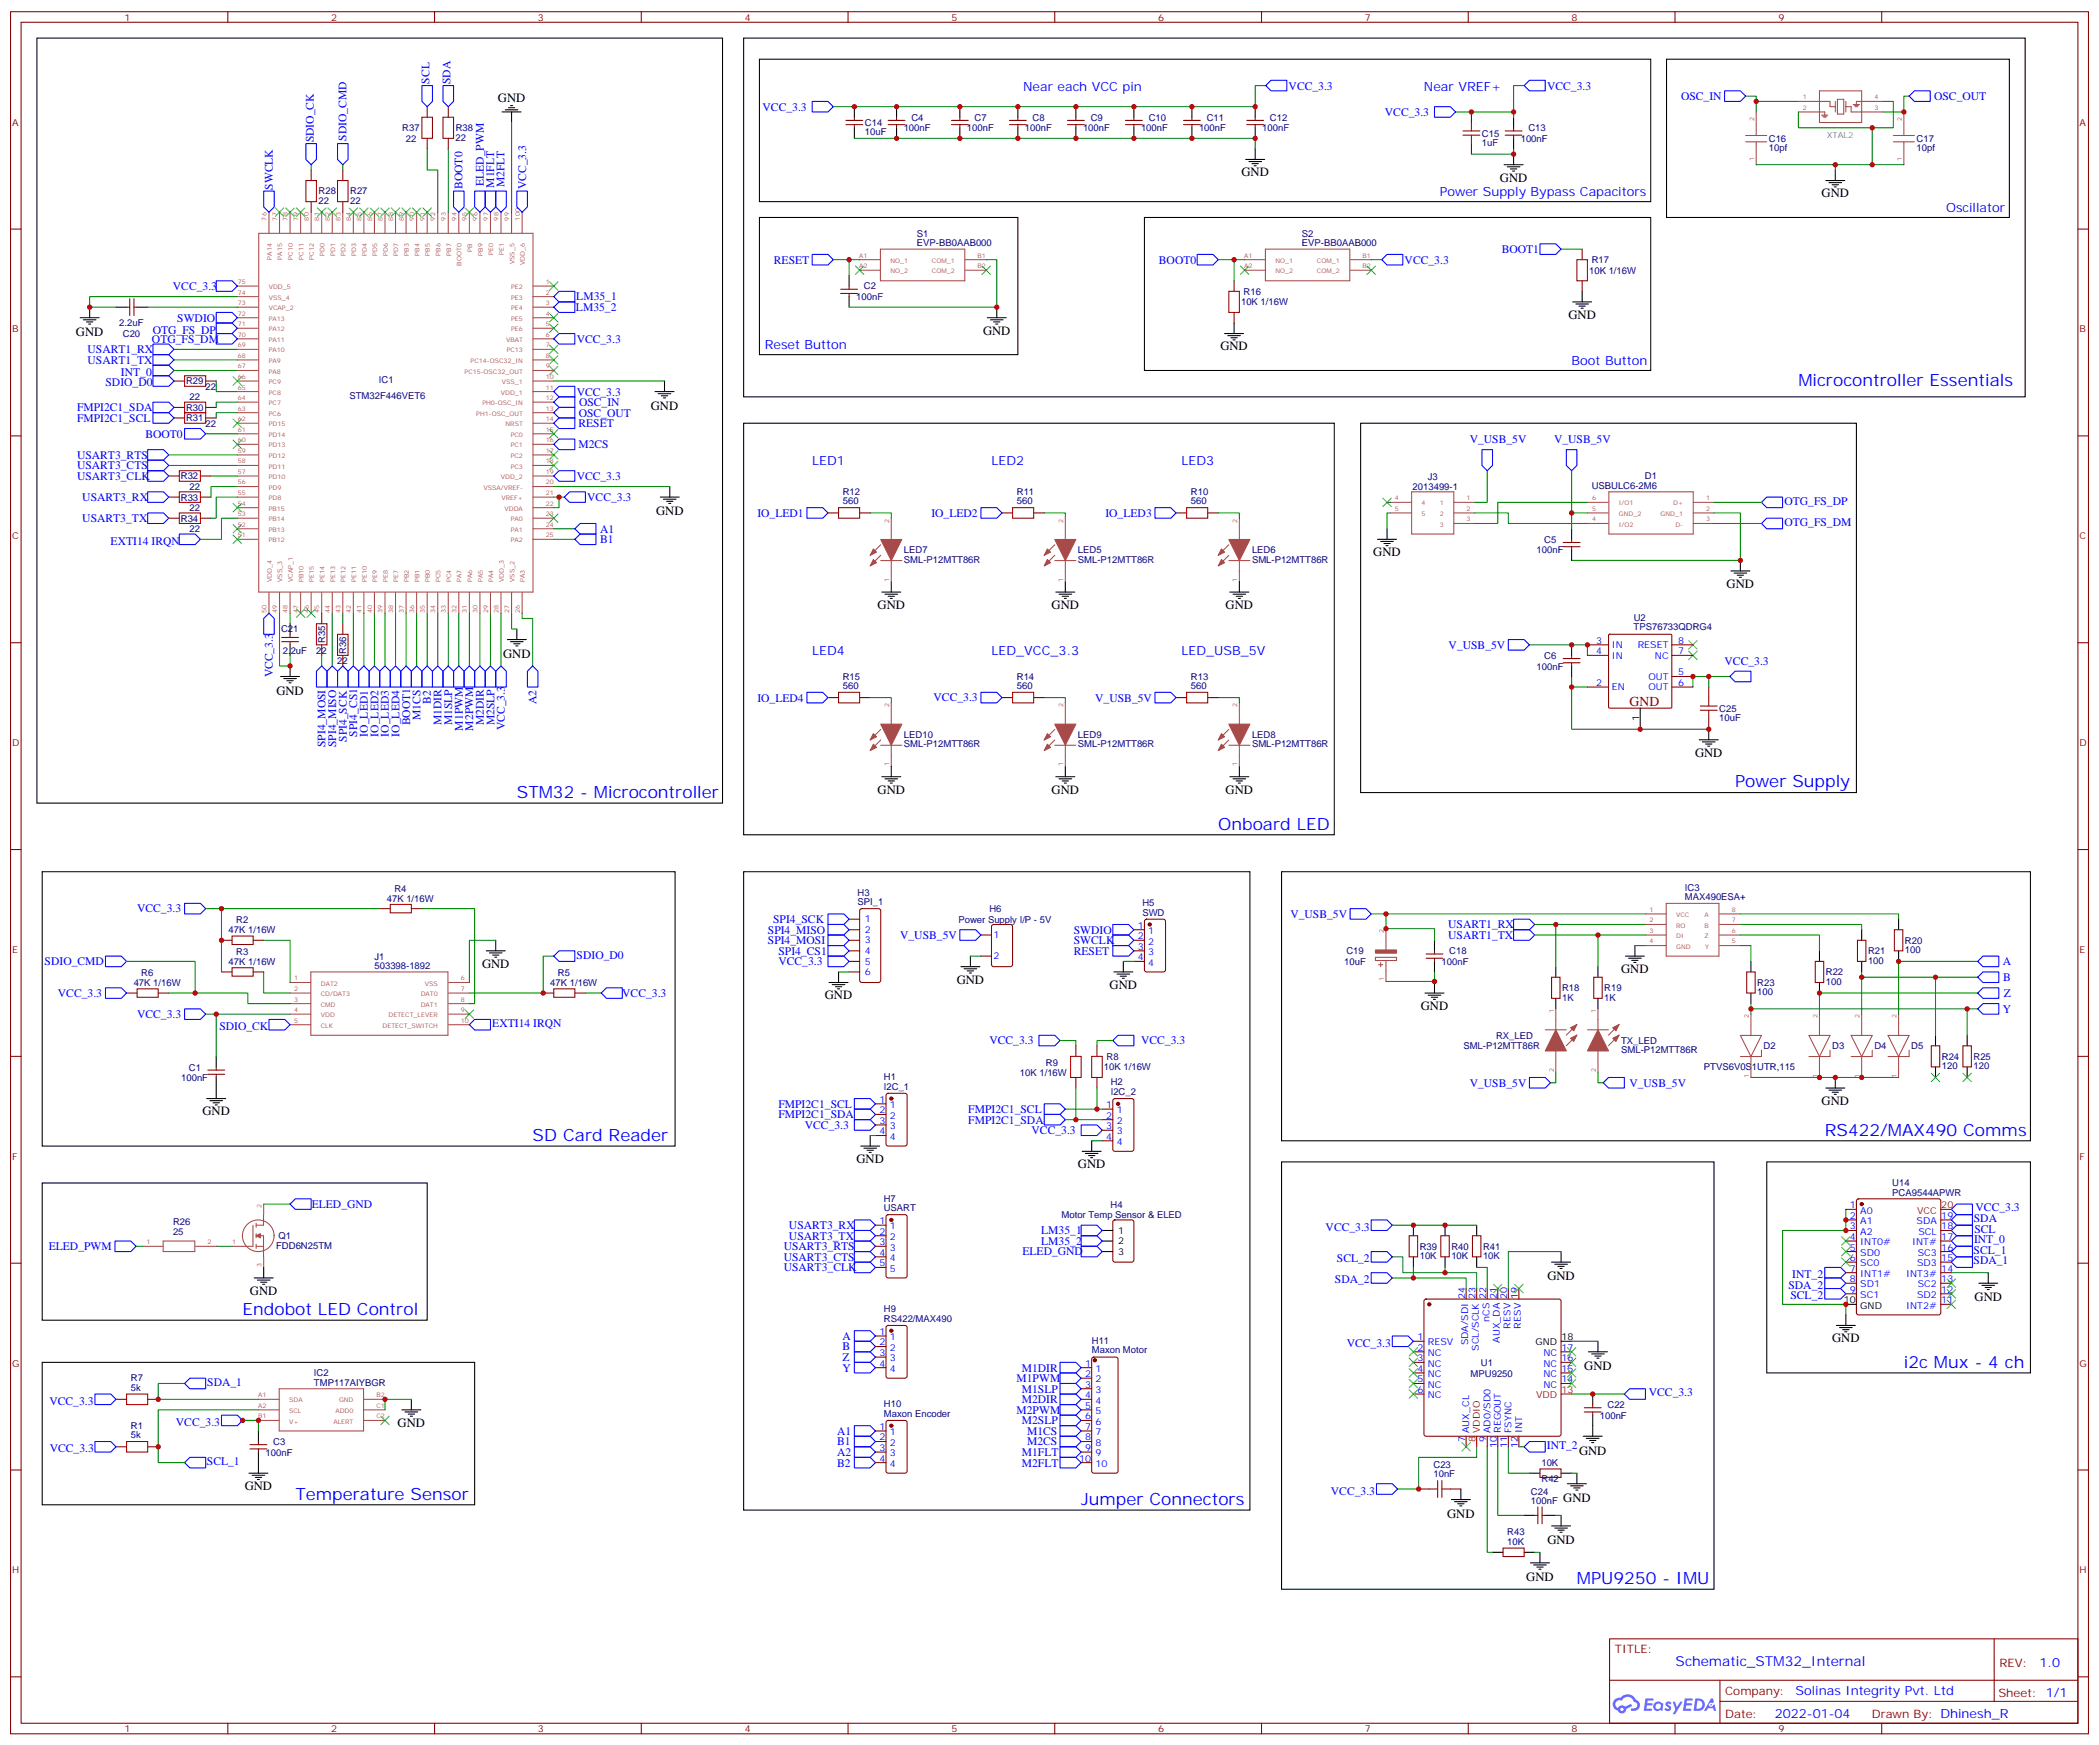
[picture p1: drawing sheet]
<svg xmlns="http://www.w3.org/2000/svg" width="702mm" height="583mm" viewBox="0 0 702 583" stroke-linecap="round" stroke-linejoin="round" font-family="sans-serif">
<defs><g id="words">
<g font-size="5.6" fill="#00f">
<text x="601.5" y="129.2">Microcontroller Essentials</text>
<text x="580.3" y="263.2">Power Supply</text>
<text x="172.9" y="266.7">STM32 - Microcontroller</text>
<text x="407.5" y="277.3">Onboard LED</text>
<text x="178.2" y="381.4">SD Card Reader</text>
<text x="610.3" y="379.6">RS422/MAX490 Comms</text>
<text x="81.1" y="439.6">Endobot LED Control</text>
<text x="636.8" y="457.2">i2c Mux - 4 ch</text>
<text x="98.8" y="501.3">Temperature Sensor</text>
<text x="361.6" y="503.1">Jumper Connectors</text>
<text x="527.4" y="529.6">MPU9250 - IMU</text>
</g>
<text font-size="4.6" fill="#800" x="545" y="236">GND</text>
<text font-size="4.6" fill="#00f" x="560.4" y="556.9">Schematic_STM32_Internal</text>
<g font-size="4.2">
<text x="166.5" y="34.2">GND</text>
<text x="415.2" y="58.9">GND</text>
<text x="501.6" y="60.7">GND</text>
<text x="609.2" y="66">GND</text>
<text x="524.6" y="106.6">GND</text>
<text x="25.4" y="112.3">GND</text>
<text x="328.8" y="111.9">GND</text>
<text x="408.2" y="117.2">GND</text>
<text x="217.7" y="137">GND</text>
<text x="219.4" y="172.3">GND</text>
<text x="459.3" y="185.9">GND</text>
<text x="577.5" y="196.5">GND</text>
<text x="293.5" y="203.6">GND</text>
<text x="351.7" y="203.6">GND</text>
<text x="409.9" y="203.6">GND</text>
<text x="168.3" y="219.9">GND</text>
<text x="92.4" y="232.3">GND</text>
<text x="566.9" y="253">GND</text>
<text x="293.5" y="265.3">GND</text>
<text x="351.7" y="265.3">GND</text>
<text x="409.9" y="265.3">GND</text>
<text x="161.2" y="323.5">GND</text>
<text x="320" y="328.8">GND</text>
<text x="542.2" y="325.3">GND</text>
<text x="275.9" y="334.1">GND</text>
<text x="371.1" y="330.6">GND</text>
<text x="475.2" y="337.6">GND</text>
<text x="609.2" y="369.4">GND</text>
<text x="67.7" y="372.9">GND</text>
<text x="286.5" y="388.8">GND</text>
<text x="360.5" y="390.6">GND</text>
<text x="517.5" y="428.1">GND</text>
<text x="83.6" y="432.9">GND</text>
<text x="660.4" y="435.1">GND</text>
<text x="612.8" y="448.8">GND</text>
<text x="529.9" y="458">GND</text>
<text x="133" y="477">GND</text>
<text x="528.1" y="486.3">GND</text>
<text x="81.8" y="498.2">GND</text>
<text x="522.8" y="502.1">GND</text>
<text x="484" y="507.4">GND</text>
<text x="517.5" y="516.3">GND</text>
<text x="510.5" y="528.6">GND</text>
</g>
<g font-size="4.2" fill="#00f">
<text x="342.2" y="30.4">Near each VCC pin</text>
<text x="476.2" y="30.4">Near VREF+</text>
<text x="481.5" y="65.7">Power Supply Bypass Capacitors</text>
<text x="650.9" y="70.9">Oscillator</text>
<text x="255.8" y="116.8">Reset Button</text>
<text x="525.6" y="122.1">Boot Button</text>
<text x="271.6" y="155.6">LED1</text>
<text x="331.6" y="155.6">LED2</text>
<text x="395.1" y="155.6">LED3</text>
<text x="271.6" y="219.1">LED4</text>
<text x="331.6" y="219.1">LED_VCC_3.3</text>
<text x="395.1" y="219.1">LED_USB_5V</text>
<text x="682.1" y="557.2">1.0</text>
<text x="600.5" y="566.7">Solinas Integrity Pvt. Ltd</text>
<text x="593.6" y="574.5">2022-01-04</text>
</g>
<g font-size="3.9" fill="#00f">
<text x="143.6" y="28" transform="rotate(-90 143.6 28)">SCL</text>
<text x="150.7" y="28.1" transform="rotate(-90 150.7 28.1)">SDA</text>
<text x="431" y="29.9">VCC_3.3</text>
<text x="517.4" y="29.9">VCC_3.3</text>
<text x="562.2" y="33.5">OSC_IN</text>
<text x="646.9" y="33.5">OSC_OUT</text>
<text x="255.1" y="37">VCC_3.3</text>
<text x="463.2" y="38.7">VCC_3.3</text>
<text x="105" y="47.6" transform="rotate(-90 105 47.6)">SDIO_CK</text>
<text x="115.9" y="47" transform="rotate(-90 115.9 47)">SDIO_CMD</text>
<text x="91.2" y="63.5" transform="rotate(-90 91.2 63.5)">SWCLK</text>
<text x="154.7" y="63.2" transform="rotate(-90 154.7 63.2)">BOOT0</text>
<text x="161.9" y="62.2" transform="rotate(-90 161.9 62.2)">ELED_PWM</text>
<text x="165.3" y="62.8" transform="rotate(-90 165.3 62.8)">M1FLT</text>
<text x="168.8" y="62.7" transform="rotate(-90 168.8 62.7)">M2FLT</text>
<text x="175.9" y="63.3" transform="rotate(-90 175.9 63.3)">VCC_3.3</text>
<text x="258.8" y="88.1">RESET</text>
<text x="387.6" y="88.1">BOOT0</text>
<text x="469.8" y="88.1">VCC_3.3</text>
<text x="502.3" y="84.6">BOOT1</text>
<text x="57.8" y="96.9">VCC_3.3</text>
<text x="192.7" y="100.4">LM35_1</text>
<text x="59.3" y="107.5">SWDIO</text>
<text x="192.6" y="104">LM35_2</text>
<text x="51.1" y="111.5">OTG_FS_DP</text>
<text x="29.3" y="118.1">USART1_RX</text>
<text x="50.8" y="114.6">OTG_FS_DM</text>
<text x="192.9" y="114.6">VCC_3.3</text>
<text x="29.3" y="121.6">USART1_TX</text>
<text x="40.5" y="125.7">INT_0</text>
<text x="35.3" y="129.2">SDIO_D0</text>
<text x="25.8" y="137.5">FMPI2C1_SDA</text>
<text x="192.9" y="132.3">VCC_3.3</text>
<text x="193.7" y="135.7">OSC_IN</text>
<text x="25.8" y="141.1">FMPI2C1_SCL</text>
<text x="193.5" y="142.7">RESET</text>
<text x="193.6" y="139.3">OSC_OUT</text>
<text x="48.6" y="146.3">BOOT0</text>
<text x="193.5" y="149.8">M2CS</text>
<text x="491.6" y="148.1">V_USB_5V</text>
<text x="519.8" y="148.1">V_USB_5V</text>
<text x="25.8" y="153.4">USART3_RTS</text>
<text x="25.8" y="156.9">USART3_CTS</text>
<text x="25.8" y="160.5">USART3_CLK</text>
<text x="192.9" y="160.5">VCC_3.3</text>
<text x="27.5" y="167.5">USART3_RX</text>
<text x="196.4" y="167.5">VCC_3.3</text>
<text x="253.3" y="172.8">IO_LED1</text>
<text x="311.5" y="172.8">IO_LED2</text>
<text x="369.7" y="172.8">IO_LED3</text>
<text x="596.8" y="168.8">OTG_FS_DP</text>
<text x="27.5" y="174.6">USART3_TX</text>
<text x="200.7" y="178.1">A1</text>
<text x="596.8" y="175.9">OTG_FS_DM</text>
<text x="37" y="182.1">EXTI14 IRQN</text>
<text x="200.7" y="181.6">B1</text>
<text x="484.5" y="216.9">V_USB_5V</text>
<text x="91.2" y="226.5" transform="rotate(-90 91.2 226.5)">VCC_3.3</text>
<text x="576.8" y="222.2">VCC_3.3</text>
<text x="144.1" y="235.4" transform="rotate(-90 144.1 235.4)">B2</text>
<text x="179.4" y="235.5" transform="rotate(-90 179.4 235.5)">A2</text>
<text x="253.3" y="234.5">IO_LED4</text>
<text x="312.2" y="234.5">VCC_3.3</text>
<text x="366.3" y="234.5">V_USB_5V</text>
<text x="137.1" y="242.5" transform="rotate(-90 137.1 242.5)">BOOT1</text>
<text x="140.7" y="240.7" transform="rotate(-90 140.7 240.7)">M1CS</text>
<text x="147.7" y="242.5" transform="rotate(-90 147.7 242.5)">M1DIR</text>
<text x="151.2" y="242.5" transform="rotate(-90 151.2 242.5)">M1SLP</text>
<text x="154.8" y="244.3" transform="rotate(-90 154.8 244.3)">M1PWM</text>
<text x="158.3" y="244.3" transform="rotate(-90 158.3 244.3)">M2PWM</text>
<text x="161.8" y="242.5" transform="rotate(-90 161.8 242.5)">M2DIR</text>
<text x="165.4" y="242.5" transform="rotate(-90 165.4 242.5)">M2SLP</text>
<text x="168.8" y="244.1" transform="rotate(-90 168.8 244.1)">VCC_3.3</text>
<text x="108.9" y="249.8" transform="rotate(-90 108.9 249.8)">SPI4_MOSI</text>
<text x="112.4" y="249.8" transform="rotate(-90 112.4 249.8)">SPI4_MISO</text>
<text x="116" y="248" transform="rotate(-90 116 248)">SPI4_SCK</text>
<text x="119.5" y="246.3" transform="rotate(-90 119.5 246.3)">SPI4_CS1</text>
<text x="123" y="246.3" transform="rotate(-90 123 246.3)">IO_LED1</text>
<text x="126.6" y="246.3" transform="rotate(-90 126.6 246.3)">IO_LED2</text>
<text x="130.1" y="246.3" transform="rotate(-90 130.1 246.3)">IO_LED3</text>
<text x="133.6" y="246.3" transform="rotate(-90 133.6 246.3)">IO_LED4</text>
<text x="45.8" y="305">VCC_3.3</text>
<text x="258.6" y="308.6">SPI4_SCK</text>
<text x="431.6" y="306.8">V_USB_5V</text>
<text x="484.4" y="310.4">USART1_RX</text>
<text x="256.8" y="312.1">SPI4_MISO</text>
<text x="256.8" y="315.7">SPI4_MOSI</text>
<text x="301.1" y="313.9">V_USB_5V</text>
<text x="359.1" y="312.1">SWDIO</text>
<text x="359.1" y="315.7">SWCLK</text>
<text x="484.4" y="313.9">USART1_TX</text>
<text x="14.9" y="322.7">SDIO_CMD</text>
<text x="192.9" y="320.5">SDIO_D0</text>
<text x="260.4" y="319.2">SPI4_CS1</text>
<text x="260.4" y="322.7">VCC_3.3</text>
<text x="359.1" y="319.2">RESET</text>
<text x="669.8" y="322.6">A</text>
<text x="670" y="327.9">B</text>
<text x="19.4" y="333.3">VCC_3.3</text>
<text x="208.1" y="333.3">VCC_3.3</text>
<text x="670.2" y="333.2">Z</text>
<text x="45.8" y="340.3">VCC_3.3</text>
<text x="669.8" y="338.5">Y</text>
<text x="73.4" y="344.3">SDIO_CK</text>
<text x="164.6" y="343.5">EXTI14 IRQN</text>
<text x="330.9" y="349.2">VCC_3.3</text>
<text x="381.6" y="349.1">VCC_3.3</text>
<text x="491.6" y="363.3">V_USB_5V</text>
<text x="544.9" y="363.3">V_USB_5V</text>
<text x="260.4" y="370.4">FMPI2C1_SCL</text>
<text x="260.4" y="373.9">FMPI2C1_SDA</text>
<text x="269.2" y="377.4">VCC_3.3</text>
<text x="323.9" y="375.6">FMPI2C1_SDA</text>
<text x="323.9" y="372.1">FMPI2C1_SCL</text>
<text x="345" y="379.2">VCC_3.3</text>
<text x="104.3" y="403.9">ELED_GND</text>
<text x="660.8" y="405">VCC_3.3</text>
<text x="263.9" y="410.9">USART3_RX</text>
<text x="348.3" y="412.6">LM35_1</text>
<text x="443.4" y="411.4">VCC_3.3</text>
<text x="660.2" y="408.6">SDA</text>
<text x="660.4" y="412.1">SCL</text>
<text x="16.3" y="417.9">ELED_PWM</text>
<text x="262.1" y="418">USART3_RTS</text>
<text x="263.9" y="414.5">USART3_TX</text>
<text x="342" y="419.6">ELED_GND</text>
<text x="348.3" y="416.2">LM35_2</text>
<text x="660.1" y="419.2">SCL_1</text>
<text x="660.2" y="415.7">INT_0</text>
<text x="262.1" y="421.5">USART3_CTS</text>
<text x="262.1" y="425">USART3_CLK</text>
<text x="447.1" y="422">SCL_2</text>
<text x="660.1" y="422.7">SDA_1</text>
<text x="446.5" y="429">SDA_2</text>
<text x="598.2" y="430.8">SDA_2</text>
<text x="599.5" y="427.2">INT_2</text>
<text x="598.8" y="434.3">SCL_2</text>
<text x="281.8" y="448">A</text>
<text x="281.8" y="451.5">B</text>
<text x="281.8" y="455">Z</text>
<text x="450.4" y="450.3">VCC_3.3</text>
<text x="281.8" y="458.5">Y</text>
<text x="341.7" y="458.5">M1DIR</text>
<text x="69.3" y="463.3">SDA_1</text>
<text x="340" y="462.1">M1PWM</text>
<text x="341.7" y="465.6">M1SLP</text>
<text x="551.5" y="466.8">VCC_3.3</text>
<text x="16.5" y="469.7">VCC_3.3</text>
<text x="340" y="472.7">M2PWM</text>
<text x="341.7" y="469.1">M2DIR</text>
<text x="58.8" y="476.7">VCC_3.3</text>
<text x="280" y="479.7">A1</text>
<text x="341.7" y="476.2">M2SLP</text>
<text x="343.5" y="479.7">M1CS</text>
<text x="16.6" y="485.5">VCC_3.3</text>
<text x="280" y="483.2">B1</text>
<text x="343.5" y="483.2">M2CS</text>
<text x="517.4" y="484.5">INT_2</text>
<text x="69.2" y="489.7">SCL_1</text>
<text x="280" y="486.8">A2</text>
<text x="280" y="490.3">B2</text>
<text x="341.7" y="486.8">M1FLT</text>
<text x="341.7" y="490.3">M2FLT</text>
<text x="445.1" y="499.6">VCC_3.3</text>
</g>
<g font-size="3.9" fill="#800">
<text x="540.1" y="552.5">TITLE:</text>
<text x="668.7" y="557.2">REV:</text>
<text x="577" y="566.7">Company:</text>
<text x="668.4" y="567.3">Sheet: 1/1</text>
<text x="577" y="574.4">Date:</text>
<text x="626" y="574.4">Drawn By: Dhinesh_R</text>
</g>
<g font-size="3.2" fill="#800">
<text x="41.6" y="6.9">1</text>
<text x="110.8" y="6.9">2</text>
<text x="179.9" y="6.9">3</text>
<text x="249.1" y="6.9">4</text>
<text x="318.2" y="6.9">5</text>
<text x="387.3" y="6.9">6</text>
<text x="456.5" y="6.9">7</text>
<text x="525.6" y="6.9">8</text>
<text x="594.8" y="6.9">9</text>
<text x="4.1" y="42">A</text>
<text x="695.5" y="42">A</text>
<text x="4.1" y="111.2">B</text>
<text x="695.5" y="111.2">B</text>
<text x="4.1" y="180.3">C</text>
<text x="695.5" y="180.3">C</text>
<text x="4.1" y="249.4">D</text>
<text x="695.5" y="249.4">D</text>
<text x="4.1" y="318.6">E</text>
<text x="695.5" y="318.6">E</text>
<text x="4.1" y="387.7">F</text>
<text x="695.5" y="387.7">F</text>
<text x="4.1" y="456.9">G</text>
<text x="695.5" y="456.9">G</text>
<text x="4.1" y="526">H</text>
<text x="695.5" y="526">H</text>
<text x="41.6" y="579.1">1</text>
<text x="110.8" y="579.1">2</text>
<text x="179.9" y="579.1">3</text>
<text x="249.1" y="579.1">4</text>
<text x="318.2" y="579.1">5</text>
<text x="387.3" y="579.1">6</text>
<text x="456.5" y="579.1">7</text>
<text x="525.6" y="579.1">8</text>
<text x="594.8" y="579.1">9</text>
</g>
<g font-size="3.2" fill="#000080">
<text x="304.8" y="40.3">C4</text>
<text x="326" y="40.3">C7</text>
<text x="345.4" y="40.3">C8</text>
<text x="364.8" y="40.3">C9</text>
<text x="384.2" y="40.3">C10</text>
<text x="403.6" y="40.3">C11</text>
<text x="424.8" y="40.3">C12</text>
<text x="134.6" y="43.9">R37</text>
<text x="135.8" y="47.4">22</text>
<text x="152.4" y="47">22</text>
<text x="152.4" y="43.9">R38</text>
<text x="289.3" y="45.3">10uF</text>
<text x="289.3" y="42.2">C14</text>
<text x="302.2" y="43.9">100nF</text>
<text x="323.4" y="43.9">100nF</text>
<text x="342.8" y="43.9">100nF</text>
<text x="362.2" y="43.9">100nF</text>
<text x="381.6" y="43.9">100nF</text>
<text x="401" y="43.9">100nF</text>
<text x="422.2" y="43.9">100nF</text>
<text x="495.7" y="45.7">C15</text>
<text x="508.6" y="47.5">100nF</text>
<text x="511.2" y="43.9">C13</text>
<text x="591.6" y="47.5">C16</text>
<text x="641" y="47.5">C17</text>
<text x="495.7" y="48.8">1uF</text>
<text x="591.6" y="50.5">10pf</text>
<text x="641" y="50.5">10pf</text>
<text x="106.5" y="65">R28</text>
<text x="117.1" y="65">R27</text>
<text x="106.5" y="68.2">22</text>
<text x="117.1" y="68.2">22</text>
<text x="306.7" y="82.2">EVP-BB0AAB000</text>
<text x="306.7" y="79.2">S1</text>
<text x="435.4" y="82.2">EVP-BB0AAB000</text>
<text x="435.4" y="79.2">S2</text>
<text x="532.4" y="87.9">R17</text>
<text x="531.5" y="91.5">10K 1/16W</text>
<text x="286.4" y="100.4">100nF</text>
<text x="288.9" y="96.8">C2</text>
<text x="415.9" y="98.5">R16</text>
<text x="415.1" y="102.1">10K 1/16W</text>
<text x="39.9" y="109.1">2.2uF</text>
<text x="41.1" y="112.6">C20</text>
<text x="62.2" y="128.5">R29</text>
<text x="68.7" y="130.3">22</text>
<text x="126.7" y="128.2">IC1</text>
<text x="62.2" y="137.3">R30</text>
<text x="63.4" y="133.8">22</text>
<text x="116.9" y="133.5">STM32F446VET6</text>
<text x="62.2" y="140.9">R31</text>
<text x="68.7" y="142.6">22</text>
<text x="60.5" y="160.3">R32</text>
<text x="477.5" y="160.3">J3</text>
<text x="550.2" y="160.2">D1</text>
<text x="60.5" y="167.3">R33</text>
<text x="63.4" y="163.8">22</text>
<text x="281.9" y="165.5">R12</text>
<text x="340.1" y="165.5">R11</text>
<text x="398.3" y="165.5">R10</text>
<text x="472.5" y="163.8">2013499-1</text>
<text x="532.3" y="163.4">USBULC6-2M6</text>
<text x="63.4" y="170.9">22</text>
<text x="281.9" y="168.7">560</text>
<text x="340.1" y="168.7">560</text>
<text x="398.3" y="168.7">560</text>
<text x="60.5" y="174.4">R34</text>
<text x="63.4" y="177.9">22</text>
<text x="302.3" y="185">LED7</text>
<text x="360.5" y="185">LED5</text>
<text x="418.7" y="185">LED6</text>
<text x="513.9" y="185">100nF</text>
<text x="516.5" y="181.5">C5</text>
<text x="302.3" y="188.1">SML-P12MTT86R</text>
<text x="360.5" y="188.1">SML-P12MTT86R</text>
<text x="418.7" y="188.1">SML-P12MTT86R</text>
<text x="546.4" y="207.8">U2</text>
<text x="94" y="211.4">C21</text>
<text x="108.7" y="215.1" transform="rotate(-90 108.7 215.1)">R35</text>
<text x="546.4" y="210.8">TPS76733QDRG4</text>
<text x="94.6" y="218.5">2.2uF</text>
<text x="105.8" y="218.5">22</text>
<text x="115.8" y="218.6" transform="rotate(-90 115.8 218.6)">R36</text>
<text x="516.5" y="220.3">C6</text>
<text x="112.8" y="222">22</text>
<text x="281.9" y="227.2">R15</text>
<text x="340.1" y="227.2">R14</text>
<text x="398.3" y="227.2">R13</text>
<text x="513.9" y="223.8">100nF</text>
<text x="281.9" y="230.4">560</text>
<text x="340.1" y="230.4">560</text>
<text x="398.3" y="230.4">560</text>
<text x="575" y="238">C25</text>
<text x="575" y="241">10uF</text>
<text x="302.3" y="246.8">LED10</text>
<text x="302.3" y="249.9">SML-P12MTT86R</text>
<text x="360.5" y="246.8">LED9</text>
<text x="360.5" y="249.9">SML-P12MTT86R</text>
<text x="418.7" y="246.8">LED8</text>
<text x="418.7" y="249.9">SML-P12MTT86R</text>
<text x="131.9" y="298.1">R4</text>
<text x="286.8" y="299.5">H3</text>
<text x="563.5" y="298">IC3</text>
<text x="129.4" y="301.5">47K 1/16W</text>
<text x="286.8" y="302.7">SPI_1</text>
<text x="330.9" y="304.9">H6</text>
<text x="382.1" y="302.9">H5</text>
<text x="563.5" y="301">MAX490ESA+</text>
<text x="79" y="308.7">R2</text>
<text x="320.6" y="308.4">Power Supply I/P - 5V</text>
<text x="382.1" y="306.1">SWD</text>
<text x="76.5" y="312">47K 1/16W</text>
<text x="637.1" y="315.5">R20</text>
<text x="76.5" y="322.6">47K 1/16W</text>
<text x="79" y="319.3">R3</text>
<text x="125.3" y="323.9">503398-1892</text>
<text x="125.3" y="320.8">J1</text>
<text x="449.6" y="322.6">10uF</text>
<text x="450.3" y="319.1">C19</text>
<text x="482.2" y="322.6">100nF</text>
<text x="484.7" y="319">C18</text>
<text x="624.8" y="322.2">100</text>
<text x="624.8" y="319">R21</text>
<text x="637.1" y="318.7">100</text>
<text x="44.7" y="329.7">47K 1/16W</text>
<text x="47.3" y="326.3">R6</text>
<text x="184.1" y="329.7">47K 1/16W</text>
<text x="186.6" y="326.3">R5</text>
<text x="587.7" y="329.6">R23</text>
<text x="610.7" y="329.2">100</text>
<text x="610.7" y="326.1">R22</text>
<text x="522.5" y="334.5">1K</text>
<text x="522.5" y="331.4">R18</text>
<text x="536.6" y="334.5">1K</text>
<text x="536.6" y="331.4">R19</text>
<text x="587.7" y="332.8">100</text>
<text x="500.4" y="347.2">RX_LED</text>
<text x="489.4" y="350.8">SML-P12MTT86R</text>
<text x="542.2" y="352.2">SML-P12MTT86R</text>
<text x="542.2" y="349">TX_LED</text>
<text x="589.8" y="350.8">D2</text>
<text x="612.8" y="350.8">D3</text>
<text x="626.9" y="350.8">D4</text>
<text x="639.2" y="350.8">D5</text>
<text x="63.2" y="357.9">C1</text>
<text x="341.1" y="359.6">10K 1/16W</text>
<text x="349.8" y="356.4">R9</text>
<text x="369.2" y="357.8">10K 1/16W</text>
<text x="370.1" y="354.3">R8</text>
<text x="569.9" y="357.8">PTVS6V0S1UTR,115</text>
<text x="649.5" y="357.5">120</text>
<text x="649.5" y="354.3">R24</text>
<text x="660" y="357.5">120</text>
<text x="660.1" y="354.3">R25</text>
<text x="60.6" y="361.4">100nF</text>
<text x="295.6" y="364.3">I2C_1</text>
<text x="295.6" y="361.1">H1</text>
<text x="371.5" y="362.9">H2</text>
<text x="371.5" y="366.1">I2C_2</text>
<text x="295.6" y="401.8">H7</text>
<text x="632.9" y="399.7">PCA9544APWR</text>
<text x="632.9" y="396.6">U14</text>
<text x="295.6" y="404.8">USART</text>
<text x="355" y="407.3">Motor Temp Sensor &amp; ELED</text>
<text x="371.4" y="403.8">H4</text>
<text x="57.9" y="412.8">25</text>
<text x="57.9" y="409.6">R26</text>
<text x="92.4" y="417.5">FDD6N25TM</text>
<text x="93.1" y="414.3">Q1</text>
<text x="474.8" y="417.9">R39</text>
<text x="485.4" y="417.9">R40</text>
<text x="496" y="417.9">R41</text>
<text x="474.8" y="420.9">10K</text>
<text x="485.4" y="420.9">10K</text>
<text x="496" y="420.9">10K</text>
<text x="295.6" y="442">RS422/MAX490</text>
<text x="295.6" y="438.7">H9</text>
<text x="365.2" y="449.4">H11</text>
<text x="365.2" y="452.4">Maxon Motor</text>
<text x="43.8" y="461.8">R7</text>
<text x="105" y="460">IC2</text>
<text x="491.9" y="460.2">MPU9250</text>
<text x="495.3" y="456.7">U1</text>
<text x="43.8" y="465">5k</text>
<text x="105" y="463.2">TMP117AIYBGR</text>
<text x="295.6" y="473.7">Maxon Encoder</text>
<text x="295.6" y="470.5">H10</text>
<text x="537.6" y="470.7">C22</text>
<text x="43.8" y="477.7">R1</text>
<text x="535.1" y="474.3">100nF</text>
<text x="43.8" y="480.9">5k</text>
<text x="91.4" y="483.1">C3</text>
<text x="88.8" y="486.7">100nF</text>
<text x="479.4" y="490.8">C23</text>
<text x="515.5" y="490.2">10K</text>
<text x="479.4" y="493.9">10nF</text>
<text x="515.6" y="495.4">R42</text>
<text x="512" y="502.7">100nF</text>
<text x="512" y="499.7">C24</text>
<text x="504.1" y="513.3">R43</text>
<text x="504.1" y="516.5">10K</text>
</g>
<g font-size="3.2" fill="#00f">
<text x="533.9" y="215.2">3</text>
<text x="561.3" y="215.2">8</text>
<text x="533.9" y="218.8">4</text>
<text x="539" y="216.6">IN</text>
<text x="539" y="220.2">IN</text>
<text x="547.8" y="216.6">RESET</text>
<text x="553.5" y="220.2">NC</text>
<text x="561.3" y="218.8">7</text>
<text x="551.3" y="227.2">OUT</text>
<text x="561.3" y="225.8">5</text>
<text x="533.9" y="229.3">2</text>
<text x="539" y="230.8">EN</text>
<text x="551.3" y="230.8">OUT</text>
<text x="561.3" y="229.3">6</text>
<text x="289.3" y="308.4">1</text>
<text x="289.3" y="311.9">2</text>
<text x="380.6" y="310.5">1</text>
<text x="289.3" y="315.4">3</text>
<text x="332.3" y="313.7">1</text>
<text x="380.6" y="314">2</text>
<text x="380.6" y="317.5">3</text>
<text x="384.1" y="312.2">1</text>
<text x="384.1" y="315.8">2</text>
<text x="289.3" y="318.9">4</text>
<text x="289.3" y="322.5">5</text>
<text x="332.3" y="320.7">2</text>
<text x="380.6" y="321.1">4</text>
<text x="384.1" y="319.3">3</text>
<text x="384.1" y="322.8">4</text>
<text x="289.3" y="326">6</text>
<text x="294.1" y="368.7">1</text>
<text x="297.6" y="370.5">1</text>
<text x="370" y="370.5">1</text>
<text x="294.1" y="372.2">2</text>
<text x="294.1" y="375.7">3</text>
<text x="297.6" y="374">2</text>
<text x="297.6" y="377.5">3</text>
<text x="370" y="374">2</text>
<text x="370" y="377.5">3</text>
<text x="373.5" y="372.2">1</text>
<text x="373.5" y="375.7">2</text>
<text x="294.1" y="379.3">4</text>
<text x="297.6" y="381">4</text>
<text x="370" y="381">4</text>
<text x="373.5" y="379.3">3</text>
<text x="373.5" y="382.8">4</text>
<text x="618.7" y="404">1</text>
<text x="618.7" y="407.5">2</text>
<text x="622.2" y="405.7">A0</text>
<text x="649.3" y="407.5">19</text>
<text x="294.1" y="409.3">1</text>
<text x="294.1" y="412.8">2</text>
<text x="297.6" y="411">1</text>
<text x="618.7" y="411">3</text>
<text x="622.2" y="409.3">A1</text>
<text x="622.2" y="412.8">A2</text>
<text x="641" y="409.3">SDA</text>
<text x="641.7" y="412.8">SCL</text>
<text x="649.3" y="411">18</text>
<text x="294.1" y="416.3">3</text>
<text x="294.1" y="419.8">4</text>
<text x="297.6" y="414.5">2</text>
<text x="297.6" y="418.1">3</text>
<text x="618.7" y="414.5">4</text>
<text x="618.7" y="418.1">5</text>
<text x="622.2" y="416.3">INT0#</text>
<text x="622.2" y="419.8">SD0</text>
<text x="639.5" y="416.3">INT#</text>
<text x="641.4" y="419.8">SC3</text>
<text x="649.3" y="418.1">16</text>
<text x="649.3" y="414.5">17</text>
<text x="294.1" y="423.4">5</text>
<text x="297.6" y="421.6">4</text>
<text x="297.6" y="425.1">5</text>
<text x="618.7" y="421.6">6</text>
<text x="618.7" y="425.1">7</text>
<text x="622.2" y="423.4">SC0</text>
<text x="641.2" y="423.4">SD3</text>
<text x="649.3" y="425.1">14</text>
<text x="649.3" y="421.6">15</text>
<text x="618.7" y="428.7">8</text>
<text x="622.2" y="426.9">INT1#</text>
<text x="622.2" y="430.4">SD1</text>
<text x="637.5" y="426.9">INT3#</text>
<text x="641.4" y="430.4">SC2</text>
<text x="649.3" y="428.7">13</text>
<text x="490" y="434.1" transform="rotate(-90 490 434.1)">24</text>
<text x="493.5" y="434.1" transform="rotate(-90 493.5 434.1)">23</text>
<text x="497.1" y="434.1" transform="rotate(-90 497.1 434.1)">22</text>
<text x="500.6" y="434.1" transform="rotate(-90 500.6 434.1)">21</text>
<text x="504.1" y="434.1" transform="rotate(-90 504.1 434.1)">20</text>
<text x="507.6" y="434.1" transform="rotate(-90 507.6 434.1)">19</text>
<text x="618.7" y="432.2">9</text>
<text x="622.2" y="434">SC1</text>
<text x="637.5" y="437.5">INT2#</text>
<text x="641.2" y="434">SD2</text>
<text x="649.3" y="435.7">11</text>
<text x="649.3" y="432.2">12</text>
<text x="498.1" y="442" transform="rotate(-90 498.1 442)">nCS</text>
<text x="294.1" y="446.3">1</text>
<text x="294.1" y="449.8">2</text>
<text x="297.6" y="448.1">1</text>
<text x="474.1" y="448.1">1</text>
<text x="477.6" y="449.8">RESV</text>
<text x="491.1" y="449.8" transform="rotate(-90 491.1 449.8)">SDA/SDI</text>
<text x="501.6" y="448.9" transform="rotate(-90 501.6 448.9)">AUX_DA</text>
<text x="505.2" y="444.2" transform="rotate(-90 505.2 444.2)">RESV</text>
<text x="508.7" y="444.2" transform="rotate(-90 508.7 444.2)">RESV</text>
<text x="294.1" y="453.4">3</text>
<text x="297.6" y="451.6">2</text>
<text x="297.6" y="455.1">3</text>
<text x="474.1" y="451.6">2</text>
<text x="474.1" y="455.1">3</text>
<text x="477.6" y="453.4">NC</text>
<text x="494.6" y="451.5" transform="rotate(-90 494.6 451.5)">SCL/SCLK</text>
<text x="516.2" y="453.4">NC</text>
<text x="522.3" y="455.1">16</text>
<text x="522.3" y="451.6">17</text>
<text x="294.1" y="456.9">4</text>
<text x="297.6" y="458.6">4</text>
<text x="362.9" y="456.9">1</text>
<text x="362.9" y="460.4">2</text>
<text x="366.4" y="458.6">1</text>
<text x="474.1" y="458.6">4</text>
<text x="477.6" y="456.9">NC</text>
<text x="477.6" y="460.4">NC</text>
<text x="516.2" y="460.4">NC</text>
<text x="516.2" y="456.9">NC</text>
<text x="522.3" y="458.6">15</text>
<text x="362.9" y="463.9">3</text>
<text x="362.9" y="467.5">4</text>
<text x="366.4" y="462.2">2</text>
<text x="366.4" y="465.7">3</text>
<text x="474.1" y="462.2">5</text>
<text x="474.1" y="465.7">6</text>
<text x="477.6" y="463.9">NC</text>
<text x="477.6" y="467.5">NC</text>
<text x="516.2" y="463.9">NC</text>
<text x="522.3" y="462.2">14</text>
<text x="362.9" y="471">5</text>
<text x="366.4" y="469.2">4</text>
<text x="366.4" y="472.8">5</text>
<text x="294.1" y="478">1</text>
<text x="297.6" y="479.8">1</text>
<text x="362.9" y="474.5">6</text>
<text x="362.9" y="478">7</text>
<text x="366.4" y="476.3">6</text>
<text x="366.4" y="479.8">7</text>
<text x="491.4" y="479.1" transform="rotate(-90 491.4 479.1)">AUX_CL</text>
<text x="498.5" y="479.1" transform="rotate(-90 498.5 479.1)">AD0/SD0</text>
<text x="502" y="479.1" transform="rotate(-90 502 479.1)">REGOUT</text>
<text x="505.5" y="479.1" transform="rotate(-90 505.5 479.1)">FSYNC</text>
<text x="509.1" y="479.1" transform="rotate(-90 509.1 479.1)">INT</text>
<text x="294.1" y="481.6">2</text>
<text x="294.1" y="485.1">3</text>
<text x="297.6" y="483.3">2</text>
<text x="362.9" y="481.6">8</text>
<text x="362.9" y="485.1">9</text>
<text x="366.4" y="483.3">8</text>
<text x="490" y="482" transform="rotate(-90 490 482)">7</text>
<text x="497.1" y="482" transform="rotate(-90 497.1 482)">9</text>
<text x="500.6" y="484" transform="rotate(-90 500.6 484)">10</text>
<text x="504.1" y="484" transform="rotate(-90 504.1 484)">11</text>
<text x="507.6" y="484" transform="rotate(-90 507.6 484)">12</text>
<text x="294.1" y="488.6">4</text>
<text x="297.6" y="486.9">3</text>
<text x="297.6" y="490.4">4</text>
<text x="360.9" y="488.6">10</text>
<text x="366.4" y="486.9">9</text>
<text x="366.4" y="490.4">10</text>
</g>
<g font-size="3.2">
<text x="548.2" y="240.9" transform="rotate(-90 548.2 240.9)">1</text>
<text x="373.9" y="412.4">1</text>
<text x="373.9" y="419.5">3</text>
<text x="373.9" y="416">2</text>
<text x="616.7" y="435.7">10</text>
<text x="622.2" y="437.5">GND</text>
<text x="513.5" y="449.8">GND</text>
<text x="522.3" y="448.1">18</text>
</g>
<g font-size="3.2" fill="#f00">
<text x="641.2" y="405.7">VCC</text>
<text x="649.3" y="404">20</text>
<text x="513.7" y="467.5">VDD</text>
<text x="522.3" y="465.7">13</text>
<text x="494.9" y="479.1" transform="rotate(-90 494.9 479.1)">VDDIO</text>
<text x="493.5" y="482" transform="rotate(-90 493.5 482)">8</text>
</g>
<text font-size="2.8" fill="#838383" x="611" y="46.3">XTAL2</text>
<g font-size="2.1" fill="#a54b4b">
<text x="602.9" y="33.2">1</text>
<text x="626.9" y="33.2">4</text>
<text x="586.7" y="40.3" transform="rotate(-90 586.7 40.3)">2</text>
<text x="602.9" y="36.7">2</text>
<text x="626.9" y="36.7">3</text>
<text x="636.1" y="40.3" transform="rotate(-90 636.1 40.3)">2</text>
<text x="586.7" y="53.7" transform="rotate(-90 586.7 53.7)">1</text>
<text x="636.1" y="53.7" transform="rotate(-90 636.1 53.7)">1</text>
<text x="89.2" y="73.7" transform="rotate(-90 89.2 73.7)">76</text>
<text x="92.7" y="73.7" transform="rotate(-90 92.7 73.7)">77</text>
<text x="96.2" y="73.7" transform="rotate(-90 96.2 73.7)">78</text>
<text x="99.7" y="73.7" transform="rotate(-90 99.7 73.7)">79</text>
<text x="103.3" y="73.7" transform="rotate(-90 103.3 73.7)">80</text>
<text x="106.8" y="73.7" transform="rotate(-90 106.8 73.7)">81</text>
<text x="110.3" y="73.7" transform="rotate(-90 110.3 73.7)">82</text>
<text x="113.8" y="73.7" transform="rotate(-90 113.8 73.7)">83</text>
<text x="117.4" y="73.7" transform="rotate(-90 117.4 73.7)">84</text>
<text x="120.9" y="73.7" transform="rotate(-90 120.9 73.7)">85</text>
<text x="124.4" y="73.7" transform="rotate(-90 124.4 73.7)">86</text>
<text x="128" y="73.7" transform="rotate(-90 128 73.7)">87</text>
<text x="131.5" y="73.7" transform="rotate(-90 131.5 73.7)">88</text>
<text x="135" y="73.7" transform="rotate(-90 135 73.7)">89</text>
<text x="138.5" y="73.7" transform="rotate(-90 138.5 73.7)">90</text>
<text x="142.1" y="73.7" transform="rotate(-90 142.1 73.7)">91</text>
<text x="145.6" y="73.7" transform="rotate(-90 145.6 73.7)">92</text>
<text x="149.1" y="73.7" transform="rotate(-90 149.1 73.7)">93</text>
<text x="152.7" y="73.7" transform="rotate(-90 152.7 73.7)">94</text>
<text x="156.2" y="73.7" transform="rotate(-90 156.2 73.7)">95</text>
<text x="159.7" y="73.7" transform="rotate(-90 159.7 73.7)">96</text>
<text x="163.2" y="73.7" transform="rotate(-90 163.2 73.7)">97</text>
<text x="166.8" y="73.7" transform="rotate(-90 166.8 73.7)">98</text>
<text x="170.3" y="73.7" transform="rotate(-90 170.3 73.7)">99</text>
<text x="173.8" y="73.7" transform="rotate(-90 173.8 73.7)">100</text>
<text x="90.9" y="86.8" transform="rotate(-90 90.9 86.8)">PA14</text>
<text x="94.4" y="86.8" transform="rotate(-90 94.4 86.8)">PA15</text>
<text x="97.9" y="86.8" transform="rotate(-90 97.9 86.8)">PC10</text>
<text x="101.5" y="86.8" transform="rotate(-90 101.5 86.8)">PC11</text>
<text x="105" y="86.8" transform="rotate(-90 105 86.8)">PC12</text>
<text x="108.5" y="85.6" transform="rotate(-90 108.5 85.6)">PD0</text>
<text x="112.1" y="85.6" transform="rotate(-90 112.1 85.6)">PD1</text>
<text x="115.6" y="85.6" transform="rotate(-90 115.6 85.6)">PD2</text>
<text x="119.1" y="85.6" transform="rotate(-90 119.1 85.6)">PD3</text>
<text x="122.6" y="85.6" transform="rotate(-90 122.6 85.6)">PD4</text>
<text x="126.2" y="85.6" transform="rotate(-90 126.2 85.6)">PD5</text>
<text x="129.7" y="85.6" transform="rotate(-90 129.7 85.6)">PD6</text>
<text x="133.2" y="85.6" transform="rotate(-90 133.2 85.6)">PD7</text>
<text x="136.8" y="85.4" transform="rotate(-90 136.8 85.4)">PB3</text>
<text x="140.3" y="85.4" transform="rotate(-90 140.3 85.4)">PB4</text>
<text x="143.8" y="85.4" transform="rotate(-90 143.8 85.4)">PB5</text>
<text x="147.3" y="85.4" transform="rotate(-90 147.3 85.4)">PB6</text>
<text x="150.9" y="85.4" transform="rotate(-90 150.9 85.4)">PB7</text>
<text x="154.4" y="88.8" transform="rotate(-90 154.4 88.8)">BOOT0</text>
<text x="157.9" y="84.1" transform="rotate(-90 157.9 84.1)">PB</text>
<text x="161.4" y="85.4" transform="rotate(-90 161.4 85.4)">PB9</text>
<text x="165" y="85.3" transform="rotate(-90 165 85.3)">PE0</text>
<text x="168.5" y="85.3" transform="rotate(-90 168.5 85.3)">PE1</text>
<text x="172" y="88.4" transform="rotate(-90 172 88.4)">VSS_5</text>
<text x="175.6" y="88.8" transform="rotate(-90 175.6 88.8)">VDD_6</text>
<text x="287.4" y="86.1">A1</text>
<text x="287.4" y="89.7">A2</text>
<text x="297.8" y="87.9">NO_1</text>
<text x="311.7" y="87.9">COM_1</text>
<text x="327" y="86.1">B1</text>
<text x="327" y="89.7">B2</text>
<text x="416.2" y="86.1">A1</text>
<text x="416.2" y="89.7">A2</text>
<text x="426.6" y="87.9">NO_1</text>
<text x="440.5" y="87.9">COM_1</text>
<text x="455.7" y="86.1">B1</text>
<text x="455.7" y="89.7">B2</text>
<text x="79.6" y="94.9">75</text>
<text x="182.5" y="94.9">1</text>
<text x="297.8" y="91.4">NO_2</text>
<text x="311.7" y="91.4">COM_2</text>
<text x="426.6" y="91.4">NO_2</text>
<text x="440.5" y="91.4">COM_2</text>
<text x="79.6" y="98.5">74</text>
<text x="79.6" y="102">73</text>
<text x="89.9" y="96.7">VDD_5</text>
<text x="89.9" y="100.2">VSS_4</text>
<text x="170.9" y="96.7">PE2</text>
<text x="170.9" y="100.2">PE3</text>
<text x="182.5" y="98.5">2</text>
<text x="182.5" y="102">3</text>
<text x="79.6" y="105.5">72</text>
<text x="89.9" y="103.7">VCAP_2</text>
<text x="89.9" y="107.3">PA13</text>
<text x="170.9" y="103.7">PE4</text>
<text x="170.9" y="107.3">PE5</text>
<text x="182.5" y="105.5">4</text>
<text x="79.6" y="109.1">71</text>
<text x="79.6" y="112.6">70</text>
<text x="89.9" y="110.8">PA12</text>
<text x="170.9" y="110.8">PE6</text>
<text x="182.5" y="109.1">5</text>
<text x="182.5" y="112.6">6</text>
<text x="79.6" y="116.1">69</text>
<text x="79.6" y="119.6">68</text>
<text x="89.9" y="114.3">PA11</text>
<text x="89.9" y="117.8">PA10</text>
<text x="169.3" y="114.3">VBAT</text>
<text x="169.5" y="117.8">PC13</text>
<text x="182.5" y="116.1">7</text>
<text x="182.5" y="119.6">8</text>
<text x="79.6" y="123.2">67</text>
<text x="89.9" y="121.4">PA9</text>
<text x="89.9" y="124.9">PA8</text>
<text x="155.4" y="124.9">PC15-OSC32_OUT</text>
<text x="157.4" y="121.4">PC14-OSC32_IN</text>
<text x="182.5" y="123.2">9</text>
<text x="79.6" y="126.7">66</text>
<text x="79.6" y="130.2">65</text>
<text x="89.9" y="128.4">PC9</text>
<text x="89.9" y="132">PC8</text>
<text x="167.5" y="132">VDD_1</text>
<text x="167.9" y="128.4">VSS_1</text>
<text x="182.5" y="126.7">10</text>
<text x="182.5" y="130.2">11</text>
<text x="79.6" y="133.7">64</text>
<text x="79.6" y="137.3">63</text>
<text x="89.9" y="135.5">PC7</text>
<text x="161.3" y="135.5">PH0-OSC_IN</text>
<text x="182.5" y="133.7">12</text>
<text x="182.5" y="137.3">13</text>
<text x="79.6" y="140.8">62</text>
<text x="89.9" y="139">PC6</text>
<text x="89.9" y="142.5">PD15</text>
<text x="159.3" y="139">PH1-OSC_OUT</text>
<text x="169.1" y="142.5">NRST</text>
<text x="182.5" y="140.8">14</text>
<text x="79.6" y="144.3">61</text>
<text x="79.6" y="147.9">60</text>
<text x="89.9" y="146.1">PD14</text>
<text x="89.9" y="149.6">PD13</text>
<text x="170.8" y="146.1">PC0</text>
<text x="170.8" y="149.6">PC1</text>
<text x="182.5" y="144.3">15</text>
<text x="182.5" y="147.9">16</text>
<text x="79.6" y="151.4">59</text>
<text x="79.6" y="154.9">58</text>
<text x="89.9" y="153.1">PD12</text>
<text x="170.8" y="153.1">PC2</text>
<text x="182.5" y="151.4">17</text>
<text x="182.5" y="154.9">18</text>
<text x="79.6" y="158.4">57</text>
<text x="79.6" y="162">56</text>
<text x="89.9" y="156.7">PD11</text>
<text x="89.9" y="160.2">PD10</text>
<text x="167.5" y="160.2">VDD_2</text>
<text x="170.8" y="156.7">PC3</text>
<text x="182.5" y="158.4">19</text>
<text x="182.5" y="162">20</text>
<text x="79.6" y="165.5">55</text>
<text x="89.9" y="163.7">PD9</text>
<text x="89.9" y="167.2">PD8</text>
<text x="161.7" y="163.7">VSSA/VREF-</text>
<text x="167.7" y="167.2">VREF+</text>
<text x="182.5" y="165.5">21</text>
<text x="466.5" y="167.3">4</text>
<text x="490.5" y="167.3">1</text>
<text x="532.5" y="167.3">6</text>
<text x="570.6" y="167.3">1</text>
<text x="79.6" y="169">54</text>
<text x="79.6" y="172.6">53</text>
<text x="89.9" y="170.8">PB15</text>
<text x="168.8" y="170.8">VDDA</text>
<text x="182.5" y="169">22</text>
<text x="182.5" y="172.6">23</text>
<text x="466.5" y="170.8">5</text>
<text x="475.5" y="169">4</text>
<text x="475.5" y="172.5">5</text>
<text x="481.5" y="169">1</text>
<text x="481.5" y="172.5">2</text>
<text x="490.5" y="170.8">2</text>
<text x="532.5" y="170.8">5</text>
<text x="541.5" y="169">I/O1</text>
<text x="541.5" y="172.5">GND_2</text>
<text x="555.4" y="172.5">GND_1</text>
<text x="559.6" y="169">D+</text>
<text x="570.6" y="170.8">2</text>
<text x="79.6" y="176.1">52</text>
<text x="79.6" y="179.6">51</text>
<text x="89.9" y="174.3">PB14</text>
<text x="89.9" y="177.8">PB13</text>
<text x="170.8" y="174.3">PA0</text>
<text x="170.8" y="177.8">PA1</text>
<text x="182.5" y="176.1">24</text>
<text x="182.5" y="179.6">25</text>
<text x="297.4" y="174.7" transform="rotate(-90 297.4 174.7)">2</text>
<text x="355.6" y="174.7" transform="rotate(-90 355.6 174.7)">2</text>
<text x="413.8" y="174.7" transform="rotate(-90 413.8 174.7)">2</text>
<text x="481.5" y="176.1">3</text>
<text x="490.5" y="174.3">3</text>
<text x="532.5" y="174.3">4</text>
<text x="541.5" y="176.1">I/O2</text>
<text x="560.4" y="176.1">D-</text>
<text x="570.6" y="174.3">3</text>
<text x="89.9" y="181.3">PB12</text>
<text x="170.8" y="181.3">PA2</text>
<text x="90.9" y="194.6" transform="rotate(-90 90.9 194.6)">VDD_4</text>
<text x="94.4" y="194.6" transform="rotate(-90 94.4 194.6)">VSS_3</text>
<text x="97.9" y="194.6" transform="rotate(-90 97.9 194.6)">VCAP_1</text>
<text x="101.5" y="194.6" transform="rotate(-90 101.5 194.6)">PB10</text>
<text x="105" y="194.6" transform="rotate(-90 105 194.6)">PE15</text>
<text x="108.5" y="194.6" transform="rotate(-90 108.5 194.6)">PE14</text>
<text x="112.1" y="194.6" transform="rotate(-90 112.1 194.6)">PE13</text>
<text x="115.6" y="194.6" transform="rotate(-90 115.6 194.6)">PE12</text>
<text x="119.1" y="194.6" transform="rotate(-90 119.1 194.6)">PE11</text>
<text x="122.6" y="194.6" transform="rotate(-90 122.6 194.6)">PE10</text>
<text x="126.2" y="194.6" transform="rotate(-90 126.2 194.6)">PE9</text>
<text x="129.7" y="194.6" transform="rotate(-90 129.7 194.6)">PE8</text>
<text x="133.2" y="194.6" transform="rotate(-90 133.2 194.6)">PE7</text>
<text x="136.8" y="194.6" transform="rotate(-90 136.8 194.6)">PB2</text>
<text x="140.3" y="194.6" transform="rotate(-90 140.3 194.6)">PB1</text>
<text x="143.8" y="194.6" transform="rotate(-90 143.8 194.6)">PB0</text>
<text x="147.3" y="194.6" transform="rotate(-90 147.3 194.6)">PC5</text>
<text x="150.9" y="194.6" transform="rotate(-90 150.9 194.6)">PC4</text>
<text x="154.4" y="194.6" transform="rotate(-90 154.4 194.6)">PA7</text>
<text x="157.9" y="194.6" transform="rotate(-90 157.9 194.6)">PA6</text>
<text x="161.4" y="194.6" transform="rotate(-90 161.4 194.6)">PA5</text>
<text x="165" y="194.6" transform="rotate(-90 165 194.6)">PA4</text>
<text x="168.5" y="194.6" transform="rotate(-90 168.5 194.6)">VDD_3</text>
<text x="172" y="194.6" transform="rotate(-90 172 194.6)">VSS_2</text>
<text x="175.6" y="194.6" transform="rotate(-90 175.6 194.6)">PA3</text>
<text x="297.4" y="194.4" transform="rotate(-90 297.4 194.4)">1</text>
<text x="355.6" y="194.4" transform="rotate(-90 355.6 194.4)">1</text>
<text x="413.8" y="194.4" transform="rotate(-90 413.8 194.4)">1</text>
<text x="89.2" y="204.9" transform="rotate(-90 89.2 204.9)">50</text>
<text x="92.7" y="204.9" transform="rotate(-90 92.7 204.9)">49</text>
<text x="96.2" y="204.9" transform="rotate(-90 96.2 204.9)">48</text>
<text x="99.7" y="204.9" transform="rotate(-90 99.7 204.9)">47</text>
<text x="103.3" y="204.9" transform="rotate(-90 103.3 204.9)">46</text>
<text x="106.8" y="204.9" transform="rotate(-90 106.8 204.9)">45</text>
<text x="110.3" y="204.9" transform="rotate(-90 110.3 204.9)">44</text>
<text x="113.8" y="204.9" transform="rotate(-90 113.8 204.9)">43</text>
<text x="117.4" y="204.9" transform="rotate(-90 117.4 204.9)">42</text>
<text x="120.9" y="204.9" transform="rotate(-90 120.9 204.9)">41</text>
<text x="124.4" y="204.9" transform="rotate(-90 124.4 204.9)">40</text>
<text x="128" y="204.9" transform="rotate(-90 128 204.9)">39</text>
<text x="131.5" y="204.9" transform="rotate(-90 131.5 204.9)">38</text>
<text x="135" y="204.9" transform="rotate(-90 135 204.9)">37</text>
<text x="138.5" y="204.9" transform="rotate(-90 138.5 204.9)">36</text>
<text x="142.1" y="204.9" transform="rotate(-90 142.1 204.9)">35</text>
<text x="145.6" y="204.9" transform="rotate(-90 145.6 204.9)">34</text>
<text x="149.1" y="204.9" transform="rotate(-90 149.1 204.9)">33</text>
<text x="152.7" y="204.9" transform="rotate(-90 152.7 204.9)">32</text>
<text x="156.2" y="204.9" transform="rotate(-90 156.2 204.9)">31</text>
<text x="159.7" y="204.9" transform="rotate(-90 159.7 204.9)">30</text>
<text x="163.2" y="204.9" transform="rotate(-90 163.2 204.9)">29</text>
<text x="166.8" y="204.9" transform="rotate(-90 166.8 204.9)">28</text>
<text x="170.3" y="204.9" transform="rotate(-90 170.3 204.9)">27</text>
<text x="173.8" y="204.9" transform="rotate(-90 173.8 204.9)">26</text>
<text x="297.4" y="236.4" transform="rotate(-90 297.4 236.4)">2</text>
<text x="355.6" y="236.4" transform="rotate(-90 355.6 236.4)">2</text>
<text x="413.8" y="236.4" transform="rotate(-90 413.8 236.4)">2</text>
<text x="297.4" y="256.2" transform="rotate(-90 297.4 256.2)">1</text>
<text x="355.6" y="256.2" transform="rotate(-90 355.6 256.2)">1</text>
<text x="413.8" y="256.2" transform="rotate(-90 413.8 256.2)">1</text>
<text x="551.7" y="304.8">1</text>
<text x="579.2" y="304.8">8</text>
<text x="462.9" y="311.9" transform="rotate(-90 462.9 311.9)">2</text>
<text x="551.7" y="308.4">2</text>
<text x="551.7" y="311.9">3</text>
<text x="560.6" y="306.6">VCC</text>
<text x="560.6" y="310.1">RO</text>
<text x="570.1" y="310.1">B</text>
<text x="570.1" y="306.6">A</text>
<text x="579.2" y="308.4">7</text>
<text x="579.2" y="311.9">6</text>
<text x="551.7" y="315.4">4</text>
<text x="560.6" y="313.6">DI</text>
<text x="560.6" y="317.2">GND</text>
<text x="570.1" y="313.6">Z</text>
<text x="570.3" y="317.2">Y</text>
<text x="579.2" y="315.4">5</text>
<text x="98.3" y="327.8">1</text>
<text x="107.3" y="329.5">DAT2</text>
<text x="142.1" y="329.5">VSS</text>
<text x="154.1" y="327.8">6</text>
<text x="462.9" y="328.1" transform="rotate(-90 462.9 328.1)">1</text>
<text x="98.3" y="331.3">2</text>
<text x="98.3" y="334.8">3</text>
<text x="107.3" y="333">CD/DAT3</text>
<text x="140.7" y="333">DAT0</text>
<text x="154.1" y="331.3">7</text>
<text x="154.1" y="334.8">8</text>
<text x="98.3" y="338.4">4</text>
<text x="98.3" y="341.9">5</text>
<text x="107.3" y="336.6">CMD</text>
<text x="107.3" y="340.1">VDD</text>
<text x="130" y="340.1">DETECT_LEVER</text>
<text x="140.7" y="336.6">DAT1</text>
<text x="154.1" y="338.4">9</text>
<text x="154.1" y="341.9">10</text>
<text x="519.7" y="338.6" transform="rotate(-90 519.7 338.6)">1</text>
<text x="533.8" y="338.6" transform="rotate(-90 533.8 338.6)">1</text>
<text x="584.9" y="340.5" transform="rotate(-90 584.9 340.5)">2</text>
<text x="607.8" y="340.5" transform="rotate(-90 607.8 340.5)">2</text>
<text x="622" y="340.5" transform="rotate(-90 622 340.5)">2</text>
<text x="634.3" y="340.5" transform="rotate(-90 634.3 340.5)">2</text>
<text x="107.3" y="343.6">CLK</text>
<text x="127.9" y="343.6">DETECT_SWITCH</text>
<text x="519.7" y="358.4" transform="rotate(-90 519.7 358.4)">2</text>
<text x="533.8" y="358.4" transform="rotate(-90 533.8 358.4)">2</text>
<text x="584.9" y="360.2" transform="rotate(-90 584.9 360.2)">1</text>
<text x="607.8" y="360.2" transform="rotate(-90 607.8 360.2)">1</text>
<text x="622" y="360.2" transform="rotate(-90 622 360.2)">1</text>
<text x="634.3" y="360.2" transform="rotate(-90 634.3 360.2)">1</text>
<text x="87.4" y="403.9" transform="rotate(-90 87.4 403.9)">2</text>
<text x="48.9" y="416">1</text>
<text x="69.4" y="416">2</text>
<text x="77.6" y="416">1</text>
<text x="87.4" y="423.7" transform="rotate(-90 87.4 423.7)">3</text>
<text x="86.3" y="467.1">A1</text>
<text x="125.9" y="467.1">B2</text>
<text x="86.3" y="470.7">A2</text>
<text x="96.7" y="468.9">SDA</text>
<text x="96.7" y="472.4">SCL</text>
<text x="112.2" y="472.4">ADD0</text>
<text x="113.4" y="468.9">GND</text>
<text x="125.9" y="470.7">C1</text>
<text x="86.3" y="474.2">B1</text>
<text x="96.7" y="475.9">V+</text>
<text x="111.5" y="475.9">ALERT</text>
<text x="125.9" y="474.2">C2</text>
</g>
</g></defs>
<g fill="none" stroke="#870000" stroke-width=".35">
<path d="M3.5 3.9h695v575.7h-695zM7.1 7.4h687.9v568.7h-687.9zM76.2 3.9v3.5M145.3 3.9v3.5M214.5 3.9v3.5M283.6 3.9v3.5M352.8 3.9v3.5M421.9 3.9v3.5M491.1 3.9v3.5M560.2 3.9v3.5M629.4 3.9v3.5M3.5 76.6h3.6"/>
<path d="M695 76.6h3.5M3.5 145.7h3.6M695 145.7h3.5M3.5 214.9h3.6M695 214.9h3.5M3.5 284h3.6M695 284h3.5M3.5 353.2h3.6M695 353.2h3.5M3.5 422.3h3.6M695 422.3h3.5M3.5 491.5h3.6"/>
<path d="M695 491.5h3.5M538.3 547.9h156.7v28.2h-156.7zM667 547.9v20.9M3.5 560.6h3.6M76.2 576.1v3.5M145.3 576.1v3.5M214.5 576.1v3.5M283.6 576.1v3.5M352.8 576.1v3.5M421.9 576.1v3.5M491.1 576.1v3.5M538.4 561.7h156.4"/>
<path d="M560.2 576.1v3.5M575.3 568.8h119.5M575.3 561.7v14.2M629.4 576.1v3.5M695 560.6h3.5"/>
</g>
<g fill="#5487ff">
<path d="M557.3 569.1a1.22 1.22 0 0 1 1.7 .2l-.3 .6a.47 .47 0 0 0-.4-.4 .47 .47 0 0 0-.5 .2l.2 .2a1.14 1.14 0 0 1 .7 1.8 1.14 1.14 0 0 1-1.9 0l-.2-.2 .5-.6 .7 .5a.29 .29 0 0 0 .4-.3 .29 .29 0 0 0-.3-.3 1.04 1.04 0 0 1-.6-1.7z"/>
<path d="M550.3 567.8l2.7 .2-.1 .5-1.8 .1-.2 .8h1.6l.3 .4-.4 .4h-1.6l-.1 1.1h1.7l.2 .3-.2 .3-2.7 .1z"/>
<path d="M563.5 567.8l2.7 .2-.2 .5-1.8 .1-.1 .8h1.5l.3 .4-.4 .4h-1.5l-.2 1.1h1.7l.2 .3-.2 .3-2.6 .1z"/>
<path d="M572.2 567.8h.7l.4 1.3-.6 .3a.69 .69 0 0 0-1.1 .3 .69 .69 0 0 0 .5 .9 .69 .69 0 0 0 .8-.6l.5-.2 .6 2.2h-.8l-.2-.9h-1.7l-.5 .9h-.9z"/>
<path d="M559.4 568.9h.8l.6 1.8 1.2-1.8h.8l-2.5 4.2h-.9l1-1.5z"/>
<path d="M567 567.8l-.6 4.2h1.4a2.11 2.11 0 0 0 2.4-2.1 2.11 2.11 0 0 0-2.5-2.1zM567.7 568.6a1.43 1.43 0 0 1 1.7 1.6 1.43 1.43 0 0 1-2.1 1.1z"/>
<path d="M553.3 569.5a1.54 1.54 0 0 0-.1 2.1 1.54 1.54 0 0 0 2.2 .1l.6 .3 .3-2.3-.6-.4a1.5 1.5 0 0 0-2.4 .2zM553.6 570.4a.95 .95 0 0 1 1.9 0 .95 .95 0 0 1-1.9 0z"/>
<path d="M540 568.2a2.18 2.18 0 0 0 1.1 3.7 1.44 1.44 0 0 0 1.6 .9 1.44 1.44 0 0 0 1.2-1.4l2-1.1-.4-.7-2 1a1.47 1.47 0 0 0-2.4 .4 1.39 1.39 0 0 1-.6-1.9 1.39 1.39 0 0 1 2-.5 2.12 2.12 0 0 1 2.1-1.3 2.12 2.12 0 0 1 1.9 1.7 1.14 1.14 0 0 1 1.1 1.4 1.14 1.14 0 0 1-1.7 .7 .43 .43 0 0 0-.5 .4 .43 .43 0 0 0 .4 .5 1.98 1.98 0 0 0 2.6-1.2 1.98 1.98 0 0 0-1.3-2.6 3.1 3.1 0 0 0-5.2-.6l-.9 .1zM541.9 571.5a.55 .55 0 0 1 1.1 0 .55 .55 0 0 1-1.1 0z"/>
<circle cx="572.3" cy="569.9" r=".26"/>
</g>
<g fill="none" stroke="#a64a4a" stroke-width=".35">
<path d="M587.4 37.4v7M601.5 33.9h6.9M601.5 37.4h6.9M608.5 33.9h3.6v1.8h1.7M608.5 37.4h1.8v1.1M608.5 30.4h14.1v10.6h-14.1zM609.2 38.5h2.2M609.6 38.8h1.4M609.9 39.2h.8M613.8 33.9v3.5M614.5 33.2h2.2v4.9h-2.2zM617.4 35.7h1.7v1.7h3.5"/>
<path d="M617.4 33.9v3.5M619.8 35h2.1M620.2 35.3h1.4M620.5 35.7h.7M622.6 33.9h-1.7v1.1M622.8 33.9h6.9M622.8 37.4h6.9M636.8 37.4v7M583.8 47.4h7.1M583.8 45.3h7.1M587.4 44.6v.7M587.4 47.4v7.7"/>
<path d="M633.2 47.4h7.1M633.2 45.3h7.1M636.8 44.6v.7M636.8 47.4v7.7M86.5 78h91.8v119.9h-91.8zM90 70.9v7M93.5 70.9v7M97 70.9v7M100.5 70.9v7M104.1 70.9v7M107.6 70.9v7M111.1 70.9v7"/>
<path d="M114.7 70.9v7M118.2 70.9v7M121.7 70.9v7M125.2 70.9v7M128.8 70.9v7M132.3 70.9v7M135.8 70.9v7M139.3 70.9v7M142.9 70.9v7M146.4 70.9v7M149.9 70.9v7M153.5 70.9v7"/>
<path d="M157 70.9v7M160.5 70.9v7M164 70.9v7M167.6 70.9v7M171.1 70.9v7M174.6 70.9v7M79.4 95.6h6.9M79.4 99.2h6.9M178.3 95.6h6.9M178.3 99.2h6.9M287.5 86.8h7M287.5 90.3h7"/>
<path d="M294.5 83.3h28.2v10.6h-28.2zM322.9 86.8h6.9M322.9 90.3h6.9M416.3 86.8h6.9M416.3 90.3h6.9M423.2 83.3h28.2v10.6h-28.2zM451.7 86.8h6.9M451.7 90.3h6.9M79.4 102.7h6.9M79.4 106.2h6.9M79.4 109.7h6.9M79.4 113.3h6.9"/>
<path d="M79.4 116.8h6.9M178.3 102.7h6.9M178.3 106.2h6.9M178.3 109.7h6.9M178.3 113.3h6.9M178.3 116.8h6.9M79.4 120.3h6.9M79.4 123.9h6.9M79.4 127.4h6.9M79.4 130.9h6.9M79.4 134.4h6.9M79.4 138h6.9"/>
<path d="M178.3 120.3h6.9M178.3 123.9h6.9M178.3 127.4h6.9M178.3 130.9h6.9M178.3 134.4h6.9M178.3 138h6.9M79.4 141.5h6.9M79.4 145h6.9M79.4 148.6h6.9M79.4 152.1h6.9M79.4 155.6h6.9M79.4 159.1h6.9"/>
<path d="M178.3 141.5h6.9M178.3 145h6.9M178.3 148.6h6.9M178.3 152.1h6.9M178.3 155.6h6.9M178.3 159.1h6.9M79.4 162.7h6.9M79.4 166.2h6.9M79.4 169.7h6.9M79.4 173.2h6.9M79.4 176.8h6.9M178.3 162.7h6.9"/>
<path d="M178.3 166.2h6.9M178.3 169.7h6.9M178.3 173.2h6.9M178.3 176.8h6.9M298.1 173.2v3.5M298.1 176.8v3.6M356.3 173.2v3.5M356.3 176.8v3.6M414.5 173.2v3.5M414.5 176.8v3.6M465 168h6.9M465 171.5h6.9"/>
<path d="M472.1 164.4h14.1v14.1h-14.1zM486.2 168h7M486.2 171.5h7M486.2 175h7M530.9 168h7M530.9 171.5h7M530.9 175h7M538.1 164.4h28.2v14.1h-28.2zM566.3 168h7M566.3 171.5h7M566.3 175h7M79.4 180.3h6.9"/>
<path d="M90 198.1v6.9M93.5 198.1v6.9M97 198.1v6.9M100.5 198.1v6.9M104.1 198.1v6.9M107.6 198.1v6.9M111.1 198.1v6.9M114.7 198.1v6.9M118.2 198.1v6.9M121.7 198.1v6.9M125.2 198.1v6.9M128.8 198.1v6.9"/>
<path d="M132.3 198.1v6.9M135.8 198.1v6.9M139.3 198.1v6.9M142.9 198.1v6.9M146.4 198.1v6.9M149.9 198.1v6.9M153.5 198.1v6.9M157 198.1v6.9M160.5 198.1v6.9M164 198.1v6.9M167.6 198.1v6.9M171.1 198.1v6.9"/>
<path d="M174.6 198.1v6.9M178.3 180.3h6.9M294.6 187.4h7M294.6 185.7l-3.6 3.5M294.6 182.1l-3.6 3.6M298.1 187.4v7M352.8 187.4h7M352.8 185.7l-3.6 3.5M352.8 182.1l-3.6 3.6M356.3 187.4v7M411 187.4h7M411 185.7l-3.5 3.5"/>
<path d="M411 182.1l-3.5 3.6M414.5 187.4v7M298.1 235v3.5M298.1 238.6v3.5M356.3 235v3.5M356.3 238.6v3.5M414.5 235v3.5M414.5 238.6v3.5M294.6 249.2h7M294.6 247.4l-3.6 3.5M294.6 243.9l-3.6 3.5M298.1 249.2v7"/>
<path d="M352.8 243.9l-3.6 3.5M352.8 249.2h7M352.8 247.4l-3.6 3.5M356.3 249.2v7M411 249.2h7M411 247.4l-3.5 3.5M411 243.9l-3.5 3.5M414.5 249.2v7M463.5 310.5v3.5M463.5 314.1v3.5M550.3 305.5h7M550.3 309.1h7"/>
<path d="M550.3 312.6h7M550.3 316.1h7M557.3 302h17.6v17.7h-17.6zM575.1 305.5h7M575.1 309.1h7M575.1 312.6h7M575.1 316.1h7M97 328.5h7M97 332h7M97 335.5h7M97 339.1h7M104 324.9h45.8v21.2h-45.8z"/>
<path d="M150 328.5h7M150 332h7M150 335.5h7M150 339.1h7M460 320.1h7.1v1h-7.1zM461.1 322.5h1.4M461.8 321.8v1.4M463.5 321.1v7M520.3 337.3v7M534.5 337.3v7M585.6 339.1v3.4M608.5 339.1v3.4"/>
<path d="M622.7 339.1v3.4M635 339.1v3.4M97 342.6h7M150 342.6h7M516.8 344.3h7.1M520.3 351.3v3.6M520.3 355v3.5M527.4 342.5l-3.5 3.6M527.4 346.1l-3.5 3.5M530.9 344.3h7.1M534.5 351.3v3.6M534.5 355v3.5"/>
<path d="M541.5 342.5l-3.5 3.6M541.5 346.1l-3.5 3.5M582.1 346.2h7l-3.5 7zM585.6 342.6v3.6M585.6 353.2v7M589.1 351.1v2.1h-7M605 346.2h7.1l-3.6 7zM608.5 342.6v3.6M608.5 353.2v7M612.1 351.1v2.1h-7.1M619.1 346.2h7.1l-3.5 7zM622.7 342.6v3.6"/>
<path d="M622.7 353.2v7M626.2 351.1v2.1h-7.1M631.5 346.2h7l-3.5 7zM635 342.6v3.6M635 353.2v7M638.5 351.1v2.1h-7M47.6 416.7h7M54.6 414.9h10.6v3.5h-10.6zM65.4 416.7h6.9M84.6 409.6v7.1h-7M85.7 413.1h2.4v7.1M85.7 416.7h2.4"/>
<path d="M85.7 408.9v1.4M85.7 412.4v1.4M85.7 416v1.4M88.1 406.1v3.5h-2.4M88.2 402.6v3.4M88.2 420.2v3.5M86.4 467.8h7M86.4 471.3h7M86.4 474.9h7M93.4 464.3h28.2v14.1h-28.2zM121.8 467.8h7M121.8 471.3h7"/>
<path d="M121.8 474.9h7"/>
<circle cx="86.4" cy="413.1" r="5.3"/>
</g>
<g fill="none" stroke="#008700" stroke-width=".35">
<path d="M423.3 28.6h-3.5v7.1h-141.1M486.8 37.4h19.4v1.8M509.8 28.6h-3.6v8.8M583.8 32.1h3.6v1.8M601.5 33.9h-14.1v3.5M629.7 33.9h3.5v8.8h-31.7v-5.3M638.5 32.1h-1.7v5.3h-7.1M104.1 55.1v1.7M114.7 55.1v1.7M142.9 49.8v7h3.5v14.1M149.9 49.8v21.1M171.1 41v29.9"/>
<path d="M285.8 46.2h134v3.6M506.2 49.8v1.7h-14.1M587.4 55.1h49.4M613.8 55.1v1.7M626.2 42.7v12.4M79.4 99.2h-49.4v3.5h8.8M278.7 86.8h8.8M284 86.8v5.3M329.8 86.8h3.6v15.9h-49.4M407.5 86.8h8.8M412.7 86.8v7.1M458.6 86.8h3.5"/>
<path d="M522.1 83.3h7.1M49.4 102.7h30M58.2 116.8h21.2M58.2 120.3h21.2M58.2 123.9h21.2M72.3 127.4v3.5h7.1M79.4 134.4h-7.1v1.8M79.4 138h-7.1v1.7M185.2 127.4h37M56.4 152.1h23M56.4 155.6h23M68.8 145h10.6"/>
<path d="M70.6 159.1h8.8M497.4 157.4v10.6h-4.2M525.6 157.4v14.1h5.3M79.4 162.7h-8.8v3.5M79.4 166.2h-7.1v7h-1.7M79.4 173.2h-5.3v7.1h-7.1M185.2 166.2h1.8v3.5h-1.8M185.2 162.7h38.8M185.2 176.8h7.1M187 166.2h1.7M291 171.5h7.1v1.7M349.2 171.5h7.1v1.7"/>
<path d="M407.5 171.5h7v1.7M463.9 168h1.1M465 171.5h-1.1v5.3M493.2 171.5h11.3v3.5h26.4M525.6 171.5v5.3M530.9 168h-30v7h-7.7M573.3 171.5h8.8v15.9h-56.5M573.3 168h15.8M573.3 175h15.8M185.2 180.3h7.1M93.5 205v17.6h3.5v-3.5M97 205v3.5"/>
<path d="M107.6 219.1v3.5M111.1 205v17.6M114.7 205v3.5M118.2 205v17.6M121.7 205v17.6M125.2 205v17.6M128.8 205v17.6M132.3 205v17.6M135.8 205v17.6M139.3 205v17.6M142.9 205v17.6M146.4 205v17.6"/>
<path d="M149.9 205v17.6M153.5 205v17.6M157 205v17.6M160.5 205v17.6M164 205v17.6M167.6 205v17.6M171.1 205v5.3h1.8M174.6 205v1.8h3.6v15.8M511.5 215.6h19.4v3.5M291 233.2h7.1v1.8M349.2 233.2h7.1v1.8M407.5 233.2h7v1.8"/>
<path d="M525.6 229.7v14.1h45.9M525.6 226.2v3.5h5.3M566.2 229.7v-3.5h5.3v3.5M571.5 226.2h7.1M68.8 303.8h5.3v21.1M74.1 303.8h52.9M88.2 314.4h8.8v14.1M141.1 303.8h17.6v31.7h-1.7M165.8 314.4h-8.8v14.1M185.2 319.7h-3.5v12.3h-24.7M324.6 319.7h3.5M458.6 305.5h4.9v5h16.3v3.9"/>
<path d="M463.5 305.5h86.8M513.3 309.1h37M513.3 312.6h37M520.3 309.1v14.1M534.5 312.6v10.6M546.8 316.1h3.5M582.1 305.5h52.9v1.8M582.1 309.1h40.6v1.7M582.1 312.6h26.4v5.3M582.1 316.1h3.5v5.3M42.3 321.4h23v10.6M56.4 332h26.5v3.5h14.1"/>
<path d="M68.8 339.1h3.5M88.2 324.9v7.1h8.8M97 339.1h-24.7v14.1M195.8 332h5.3M280.5 324.9h3.5M375.7 321.4h3.5M479.8 324.9v3.2h-16.3M479.8 328.1v.4M585.6 335.5v3.6M585.6 337.3h75.9M622.7 324.9v1.8M647.3 326.7v19.4"/>
<path d="M657.9 337.3v8.8M661.5 321.4h-26.5v17.7M661.5 326.7h-38.8v12.4M661.5 332h-53v7.1M354.5 347.9h5.3v1.7M372.2 347.9h-5.3v1.7M520.3 358.5v3.5h-1.7M534.5 358.5v3.5h1.7M291 379.6h1.8M356.3 370.8h12.4M356.3 374.3h12.4M359.8 363.7v10.6"/>
<path d="M366.9 363.7v7.1M585.6 360.2h49.4M365.1 381.4h3.6M45.5 416.7h2.1M72.3 416.7h5.3M88.2 402.6h8.8M465.7 409.6h28.2M522.1 418.4h-17.6v12.4M617.4 404.3v7.1h-21.2v24.7h21.2v3.5M465.7 420.2h3.5v5.3h14.1M465.7 427.2h7M472.7 423.7v3.5h17.7v3.6"/>
<path d="M483.3 423.7v1.8h10.6v5.3M493.9 423.7h3.5v7.1M652.6 425.5h12.4M525.6 448.4h8.9M61.7 462.5h-8.8v5.3h33.5M86.4 471.3h-33.5v17.7h8.8M86.4 474.9h-5.3h5.3v3.5M137.6 467.8h-8.8v3.5M525.6 466.1h17.7M493.9 483.7v3.5h-19.4v10.6h-7.1M497.4 483.7v35.3h1.8M500.9 483.7v22.9h8.9"/>
<path d="M504.5 483.7v8.8h7M508 483.7h1.8M525.6 492.5h1.8M513.3 519h1.8M520.3 506.6h1.8"/>
</g>
<g fill="none" stroke="#3c3" stroke-width=".35">
<path d="M92.1 69.5l2.8 2.9M94.9 69.5l-2.8 2.9M95.6 69.5l2.8 2.9M98.4 69.5l-2.8 2.9M99.1 69.5l2.9 2.9M102 69.5l-2.9 2.9M106.2 69.5l2.8 2.9M109 69.5l-2.8 2.9M109.7 69.5l2.8 2.9M112.5 69.5l-2.8 2.9M116.8 69.5l2.8 2.9M119.6 69.5l-2.8 2.9"/>
<path d="M120.3 69.5l2.8 2.9M123.1 69.5l-2.8 2.9M123.8 69.5l2.8 2.9M126.6 69.5l-2.8 2.9M127.4 69.5l2.8 2.9M130.2 69.5l-2.8 2.9M130.9 69.5l2.8 2.9M133.7 69.5l-2.8 2.9M134.4 69.5l2.8 2.9M137.2 69.5l-2.8 2.9M137.9 69.5l2.9 2.9M140.8 69.5l-2.9 2.9"/>
<path d="M141.5 69.5l2.8 2.9M144.3 69.5l-2.8 2.9M155.6 69.5l2.8 2.9M158.4 69.5l-2.8 2.9M183.8 94.2l2.8 2.8M186.6 94.2l-2.8 2.8M286.1 88.9l2.8 2.9M288.9 88.9l-2.8 2.9M328.4 88.9l2.9 2.9M331.3 88.9l-2.9 2.9M414.9 88.9l2.8 2.9M417.7 88.9l-2.8 2.9"/>
<path d="M457.2 88.9l2.8 2.9M460 88.9l-2.8 2.9M183.8 104.8l2.8 2.8M183.8 108.3l2.8 2.9M183.8 115.4l2.8 2.8M183.8 118.9l2.8 2.8M186.6 104.8l-2.8 2.8M186.6 108.3l-2.8 2.9M186.6 115.4l-2.8 2.8M186.6 118.9l-2.8 2.8M78 126l2.8 2.8M80.8 126l-2.8 2.8"/>
<path d="M183.8 122.4l2.8 2.9M186.6 122.4l-2.8 2.9M78 147.1l2.8 2.9M78 140.1l2.8 2.8M80.8 147.1l-2.8 2.9M80.8 140.1l-2.8 2.8M183.8 143.6l2.8 2.8M183.8 154.2l2.8 2.8M183.8 150.7l2.8 2.8M186.6 143.6l-2.8 2.8M186.6 154.2l-2.8 2.8M186.6 150.7l-2.8 2.8"/>
<path d="M78 178.9l2.8 2.8M78 175.4l2.8 2.8M78 168.3l2.8 2.8M80.8 178.9l-2.8 2.8M80.8 175.4l-2.8 2.8M80.8 168.3l-2.8 2.8M183.8 171.8l2.8 2.9M186.6 171.8l-2.8 2.9M462.5 166.5l2.8 2.9M465.3 166.5l-2.8 2.9M99.1 203.6l2.9 2.8M102 203.6l-2.9 2.8"/>
<path d="M102.7 203.6l2.8 2.8M105.5 203.6l-2.8 2.8M564.8 214.2l2.8 2.8M564.8 217.7l2.8 2.8M567.6 214.2l-2.8 2.8M567.6 217.7l-2.8 2.8M155.6 337.6l2.8 2.9M158.4 337.6l-2.8 2.9M645.9 358.8l2.9 2.8M648.8 358.8l-2.9 2.8M656.5 358.8l2.8 2.8M659.3 358.8l-2.8 2.8"/>
<path d="M615.9 417l2.9 2.8M615.9 413.5l2.9 2.8M618.8 417l-2.9 2.8M618.8 413.5l-2.9 2.8M499.5 429.4l2.9 2.8M502.4 429.4l-2.9 2.8M506.6 429.4l2.8 2.8M509.4 429.4l-2.8 2.8M615.9 420.5l2.9 2.9M618.8 420.5l-2.9 2.9M651.2 427.6l2.8 2.8M651.2 431.1l2.8 2.9"/>
<path d="M651.2 434.7l2.8 2.8M654 427.6l-2.8 2.8M654 431.1l-2.8 2.9M654 434.7l-2.8 2.8M471.3 450.5l2.8 2.9M471.3 454.1l2.8 2.8M471.3 457.6l2.8 2.8M474.1 457.6l-2.8 2.8M474.1 450.5l-2.8 2.9M474.1 454.1l-2.8 2.8M524.2 454.1l2.8 2.8M524.2 450.5l2.8 2.9"/>
<path d="M524.2 457.6l2.8 2.8M527 450.5l-2.8 2.9M527 454.1l-2.8 2.8M527 457.6l-2.8 2.8M127.4 473.5l2.8 2.8M130.2 473.5l-2.8 2.8M471.3 464.6l2.8 2.9M471.3 461.1l2.8 2.8M474.1 464.6l-2.8 2.9M474.1 461.1l-2.8 2.8M524.2 461.1l2.8 2.8M527 461.1l-2.8 2.8"/>
<path d="M488.9 482.3l2.9 2.8M491.8 482.3l-2.9 2.8"/>
</g>
<g fill="none" stroke="#00f" stroke-width=".35">
<path d="M141.1 28.6h3.5v5.3l-1.7 1.8-1.8-1.8zM148.2 28.6h3.5v5.3l-1.8 1.8-1.7-1.8zM271.6 33.9h5.3l1.8 1.8-1.8 1.7h-5.3zM425.1 26.8h5.3v3.6h-5.3l-1.8-1.8zM479.8 35.7h5.3l1.7 1.7-1.7 1.8h-5.3zM509.8 28.6l1.7-1.8h5.3v3.6h-5.3zM576.8 30.4h5.3l1.7 1.7-1.7 1.8h-5.3zM638.5 32.1l1.8-1.7h5.3v3.5h-5.3zM102.3 48h3.5v5.3l-1.7 1.8-1.8-1.8zM112.9 48h3.5v5.3l-1.7 1.8-1.8-1.8zM88.2 63.9h3.5v5.3l-1.7 1.7-1.8-1.7zM151.7 63.9h3.5v5.3l-1.7 1.7-1.8-1.7z"/>
<path d="M158.7 63.9h3.6v5.3l-1.8 1.7-1.8-1.7zM162.3 63.9h3.5v5.3l-1.8 1.7-1.7-1.7zM165.8 63.9h3.5v5.3l-1.7 1.7-1.8-1.7zM172.9 63.9h3.5v5.3l-1.8 1.7-1.7-1.7zM72.3 93.9h5.3l1.8 1.7-1.8 1.8h-5.3zM185.2 99.2l1.8-1.8h5.3v3.5h-5.3zM271.6 85.1h5.3l1.8 1.7-1.8 1.8h-5.3zM400.4 85.1h5.3l1.8 1.7-1.8 1.8h-5.3zM463.9 85.1h5.3v3.5h-5.3l-1.8-1.8zM515.1 81.5h5.2l1.8 1.8-1.8 1.8h-5.2zM51.2 118.6h5.2l1.8 1.7-1.8 1.8h-5.2zM51.2 115h5.2l1.8 1.8-1.8 1.8h-5.2z"/>
<path d="M72.3 104.5h5.3l1.8 1.7-1.8 1.8h-5.3zM72.3 108h5.3l1.8 1.7-1.8 1.8h-5.3zM72.3 111.5h5.3l1.8 1.8-1.8 1.7h-5.3zM185.2 113.3l1.8-1.8h5.3v3.5h-5.3zM185.2 102.7l1.8-1.8h5.3v3.6h-5.3zM51.2 125.6h5.2l1.8 1.8-1.8 1.8h-5.2zM51.2 138h5.2l1.8 1.7-1.8 1.8h-5.2zM51.2 134.4h5.2l1.8 1.8-1.8 1.8h-5.2zM51.2 122.1h5.2l1.8 1.8-1.8 1.7h-5.2zM185.2 134.4l1.8-1.7h5.3v3.5h-5.3zM185.2 138l1.8-1.8h5.3v3.5h-5.3zM185.2 130.9l1.8-1.7h5.3v3.5h-5.3z"/>
<path d="M187 139.7h5.3v3.6h-5.3l-1.8-1.8zM49.4 150.3h5.3l1.7 1.8-1.7 1.7h-5.3zM49.4 153.8h5.3l1.7 1.8-1.7 1.8h-5.3zM49.4 157.4h5.3l1.7 1.7-1.7 1.8h-5.3zM61.7 143.3h5.3l1.8 1.7-1.8 1.8h-5.3zM185.2 159.1l1.8-1.7h5.3v3.5h-5.3zM187 146.8h5.3v3.5h-5.3l-1.8-1.7zM495.7 150.3h3.5v5.3l-1.8 1.8-1.7-1.8zM523.9 150.3h3.5v5.3l-1.8 1.8-1.7-1.8zM49.4 164.4h5.3l1.7 1.8-1.7 1.8h-5.3zM49.4 171.5h5.3l1.7 1.7-1.7 1.8h-5.3zM60 178.5h5.3l1.7 1.8-1.7 1.8h-5.3z"/>
<path d="M188.7 166.2l1.8-1.8h5.3v3.6h-5.3zM192.3 176.8l1.7-1.8h5.3v3.5h-5.3zM269.9 169.7h5.3l1.7 1.8-1.7 1.7h-5.3zM328.1 169.7h5.3l1.7 1.8-1.7 1.7h-5.3zM386.3 169.7h5.3l1.7 1.8-1.7 1.7h-5.3zM589.1 168l1.8-1.8h5.3v3.5h-5.3zM589.1 175l1.8-1.8h5.3v3.6h-5.3zM192.3 180.3l1.7-1.8h5.3v3.6h-5.3zM90 205l1.7 1.8v5.3h-3.5v-5.3zM504.5 213.8h5.3l1.7 1.8-1.7 1.7h-5.3zM107.6 222.6l1.8 1.8v5.3h-3.6v-5.3zM111.1 222.6l1.8 1.8v5.3h-3.5v-5.3z"/>
<path d="M114.7 222.6l1.7 1.8v5.3h-3.5v-5.3zM118.2 222.6l1.7 1.8v5.3h-3.5v-5.3zM121.7 222.6l1.8 1.8v5.3h-3.6v-5.3zM125.2 222.6l1.8 1.8v5.3h-3.5v-5.3zM128.8 222.6l1.7 1.8v5.3h-3.5v-5.3zM132.3 222.6l1.8 1.8v5.3h-3.6v-5.3zM135.8 222.6l1.8 1.8v5.3h-3.5v-5.3zM139.3 222.6l1.8 1.8v5.3h-3.5v-5.3zM142.9 222.6l1.7 1.8v5.3h-3.5v-5.3zM146.4 222.6l1.8 1.8v5.3h-3.6v-5.3zM149.9 222.6l1.8 1.8v5.3h-3.5v-5.3zM153.5 222.6l1.7 1.8v5.3h-3.5v-5.3z"/>
<path d="M157 222.6l1.7 1.8v5.3h-3.5v-5.3zM160.5 222.6l1.8 1.8v5.3h-3.6v-5.3zM164 222.6l1.8 1.8v5.3h-3.5v-5.3zM167.6 222.6l1.7 1.8v5.3h-3.5v-5.3zM178.2 222.6l1.7 1.8v5.3h-3.5v-5.3zM269.9 231.5h5.3l1.7 1.7-1.7 1.8h-5.3zM328.1 231.5h5.3l1.7 1.7-1.7 1.8h-5.3zM386.3 231.5h5.3l1.7 1.7-1.7 1.8h-5.3zM580.3 224.4h5.3v3.5h-5.3l-1.7-1.7zM35.3 319.7h5.3l1.7 1.7-1.7 1.8h-5.3zM61.7 302h5.3l1.8 1.8-1.8 1.7h-5.3zM185.2 319.7l1.8-1.8h5.3v3.5h-5.3z"/>
<path d="M276.9 305.5h5.3l1.8 1.8-1.8 1.8h-5.3zM276.9 309.1h5.3l1.8 1.7-1.8 1.8h-5.3zM276.9 312.6h5.3l1.8 1.8-1.8 1.7h-5.3zM276.9 316.1h5.3l1.8 1.8-1.8 1.8h-5.3zM276.9 319.7h5.3l1.8 1.7-1.8 1.8h-5.3zM321 310.8h5.3l1.8 1.8-1.8 1.8h-5.3zM372.2 309.1h5.3l1.7 1.7-1.7 1.8h-5.3zM372.2 312.6h5.3l1.7 1.8-1.7 1.7h-5.3zM372.2 316.1h5.3l1.7 1.8-1.7 1.8h-5.3zM451.6 303.8h5.2l1.8 1.7-1.8 1.8h-5.2zM506.2 307.3h5.3l1.8 1.8-1.8 1.7h-5.3zM506.2 310.8h5.3l1.8 1.8-1.8 1.8h-5.3z"/>
<path d="M35.3 330.2h5.3l1.7 1.8-1.7 1.8h-5.3zM61.7 337.3h5.3l1.8 1.8-1.8 1.7h-5.3zM202.8 330.2h5.3v3.6h-5.3l-1.7-1.8zM661.5 321.4l1.7-1.7h5.3v3.5h-5.3zM661.5 326.7l1.7-1.8h5.3v3.6h-5.3zM661.5 332l1.7-1.8h5.3v3.6h-5.3zM661.5 337.3l1.7-1.8h5.3v3.6h-5.3zM90 340.8h5.2l1.8 1.8-1.8 1.7h-5.2zM157 342.6l1.7-1.8h5.3v3.5h-5.3zM347.5 346.1h5.3l1.7 1.8-1.7 1.7h-5.3zM372.2 347.9l1.7-1.8h5.3v3.5h-5.3zM285.8 367.3h5.2l1.8 1.7-1.8 1.8h-5.2z"/>
<path d="M285.8 370.8h5.2l1.8 1.8-1.8 1.7h-5.2zM285.8 374.3h5.2l1.8 1.8-1.8 1.8h-5.2zM349.2 372.6h5.3l1.8 1.7-1.8 1.8h-5.3zM349.2 369h5.3l1.8 1.8-1.8 1.8h-5.3zM361.6 376.1h5.3l1.8 1.8-1.8 1.7h-5.3zM511.5 360.2h5.3l1.8 1.8-1.8 1.7h-5.3zM536.2 362l1.8-1.8h5.3v3.5h-5.3zM38.5 414.9h5.2l1.8 1.8-1.8 1.7h-5.2zM98.8 400.8h5.3v3.5h-5.3l-1.8-1.7zM285.8 407.8h5.2l1.8 1.8-1.8 1.8h-5.2zM285.8 411.4h5.2l1.8 1.7-1.8 1.8h-5.2zM285.8 414.9h5.2l1.8 1.8-1.8 1.7h-5.2z"/>
<path d="M285.8 418.4h5.2l1.8 1.8-1.8 1.8h-5.2zM361.6 409.6h5.3l1.8 1.8-1.8 1.7h-5.3zM361.6 413.1h5.3l1.8 1.8-1.8 1.8h-5.3zM361.6 416.7h5.3l1.8 1.7-1.8 1.8h-5.3zM458.6 418.4h5.3l1.8 1.8-1.8 1.8h-5.3zM458.6 407.8h5.3l1.8 1.8-1.8 1.8h-5.3zM652.6 418.4l1.8-1.7h5.3v3.5h-5.3zM652.6 414.9l1.8-1.8h5.3v3.6h-5.3zM652.6 404.3l1.8-1.7h5.3v3.5h-5.3zM652.6 407.8l1.8-1.7h5.3v3.5h-5.3zM652.6 411.4l1.8-1.8h5.3v3.5h-5.3zM285.8 422h5.2l1.8 1.7-1.8 1.8h-5.2z"/>
<path d="M458.6 425.5h5.3l1.8 1.7-1.8 1.8h-5.3zM610.3 430.8h5.3l1.8 1.7-1.8 1.8h-5.3zM610.3 427.2h5.3l1.8 1.8-1.8 1.8h-5.3zM610.3 423.7h5.3l1.8 1.8-1.8 1.7h-5.3zM652.6 422l1.8-1.8h5.3v3.5h-5.3zM285.8 444.9h5.2l1.8 1.8-1.8 1.7h-5.2zM285.8 448.4h5.2l1.8 1.8-1.8 1.7h-5.2zM285.8 451.9h5.2l1.8 1.8-1.8 1.8h-5.2zM285.8 455.5h5.2l1.8 1.7-1.8 1.8h-5.2zM354.5 455.5h5.3l1.8 1.7-1.8 1.8h-5.3zM354.5 459h5.3l1.8 1.8-1.8 1.7h-5.3zM465.7 446.7h5.3l1.7 1.7-1.7 1.8h-5.3z"/>
<path d="M31.7 466.1h5.3l1.8 1.7-1.8 1.8h-5.3zM61.7 462.5l1.8-1.7h5.3v3.5h-5.3zM74.1 473.1h5.3l1.7 1.8-1.7 1.7h-5.3zM285.8 476.6h5.2l1.8 1.8-1.8 1.8h-5.2zM354.5 476.6h5.3l1.8 1.8-1.8 1.8h-5.3zM354.5 466.1h5.3l1.8 1.7-1.8 1.8h-5.3zM354.5 469.6h5.3l1.8 1.7-1.8 1.8h-5.3zM354.5 473.1h5.3l1.8 1.8-1.8 1.7h-5.3zM354.5 462.5h5.3l1.8 1.8-1.8 1.8h-5.3zM543.3 466.1l1.7-1.8h5.3v3.5h-5.3zM31.7 481.9h5.3l1.8 1.8-1.8 1.8h-5.3zM61.7 489l1.8-1.8h5.3v3.5h-5.3z"/>
<path d="M285.8 480.2h5.2l1.8 1.7-1.8 1.8h-5.2zM285.8 483.7h5.2l1.8 1.8-1.8 1.7h-5.2zM285.8 487.2h5.2l1.8 1.8-1.8 1.7h-5.2zM354.5 480.2h5.3l1.8 1.7-1.8 1.8h-5.3zM354.5 483.7h5.3l1.8 1.8-1.8 1.7h-5.3zM354.5 487.2h5.3l1.8 1.8-1.8 1.7h-5.3zM460.4 496h5.3l1.7 1.8-1.7 1.8h-5.3zM511.5 481.9h5.3v3.6h-5.3l-1.7-1.8z"/>
</g>
<g fill="none" stroke="#000" stroke-width=".35">
<path d="M12.3 12.7h229.4v255.8h-229.4zM248.7 12.7h428.6v120h-428.6zM254 19.8h298.1v47.6h-298.1zM557.4 19.8h114.6v52.9h-114.6zM167.9 37.4h6.4M169 36.7h4.2M170 36h2.2M170.7 35.3h.7M171.1 37.4v3.6M285.8 35.7v3.5M299.9 35.7v3.5M321 35.7v3.5"/>
<path d="M340.4 35.7v3.5M359.8 35.7v3.5M379.2 35.7v3.5M398.6 35.7v3.5M419.8 35.7v3.5M506.2 39.2v3.5M285.8 42.7v3.5M299.9 42.7v3.5M321 42.7v3.5M340.4 42.7v3.5M359.8 42.7v3.5M379.2 42.7v3.5"/>
<path d="M398.6 42.7v3.5M416.6 53.3h6.4M417.7 54h4.2M418.7 54.7h2.2M419.5 55.4h.7M419.8 42.7v3.5M419.8 49.8v3.5M503.1 55.1h6.3M504.1 55.8h4.3M505.2 56.5h2.1M505.9 57.2h.7M506.2 46.2v3.6"/>
<path d="M506.2 51.5v3.6M613.8 56.8v3.6M254 72.7h86.4v45.9h-86.4zM382.8 72.7h169.3v51.2h-169.3zM610.7 60.4h6.3M611.7 61.1h4.2M612.8 61.8h2.1M613.5 62.5h.7M284 92.1v3.5M284 99.2v3.5M529.2 97.4v3.5M26.8 106.2h6.4"/>
<path d="M27.9 106.9h4.2M28.9 107.6h2.1M29.6 108.3h.7M30 102.7v3.5M38.8 102.7h3.5M45.9 102.7h3.5M330.2 106.2h6.3M331.3 106.9h4.2M332.3 107.6h2.1M333 108.3h.7M333.4 102.7v3.5M409.6 111.5h6.3"/>
<path d="M410.6 112.2h4.3M411.7 112.9h2.1M412.4 113.6h.7M412.7 108v3.5M526 100.9h6.3M527 101.6h4.3M528.1 102.3h2.1M528.8 103h.7M219.1 130.9h6.3M220.1 131.6h4.3M221.2 132.3h2.1M221.9 133h.7"/>
<path d="M222.2 127.4v3.5M248.7 141.5h197.6v137.6h-197.6zM455.1 141.5h165.8v123.5h-165.8zM220.8 166.2h6.4M221.9 166.9h4.2M223 167.6h2.1M223.7 168.3h.7M224 162.7v3.5M463.9 176.8v3.5M525.6 176.8v3.5M294.9 197.9h6.4M296 198.6h4.2"/>
<path d="M297 199.4h2.2M298.1 194.4v3.5M353.1 197.9h6.4M354.2 198.6h4.2M355.2 199.4h2.2M356.3 194.4v3.5M411.3 197.9h6.4M412.4 198.6h4.2M413.5 199.4h2.1M414.5 194.4v3.5M460.7 180.3h6.4M461.8 181h4.2"/>
<path d="M462.8 181.7h2.2M463.5 182.4h.8M525.6 183.8v3.6M578.9 190.9h6.4M580 191.6h4.2M581 192.3h2.1M581.7 193h.7M582.1 187.4v3.5M97 208.5v3.6M97 215.6v3.5M169.7 213.8h6.3M170.7 214.5h4.3"/>
<path d="M171.8 215.2h2.1M172.5 215.9h.7M172.9 210.3v3.5M297.7 200.1h.7M356 200.1h.7M414.2 200.1h.7M525.6 215.6v3.5M93.8 226.2h6.4M94.9 226.9h4.2M96 227.6h2.1M96.7 228.3h.7M97 222.6v3.6"/>
<path d="M525.6 222.6v3.6M548.6 236.7v7.1M294.9 259.7h6.4M298.1 256.2v3.5M353.1 259.7h6.4M356.3 256.2v3.5M411.3 259.7h6.4M414.5 256.2v3.5M568.3 247.3h6.4M569.4 248h4.2M570.4 248.7h2.2M571.1 249.4h.8"/>
<path d="M571.5 243.8v3.5M296 260.4h4.2M297 261.1h2.2M297.7 261.8h.7M354.2 260.4h4.2M355.2 261.1h2.2M356 261.8h.7M412.4 260.4h4.2M413.5 261.1h2.1M414.2 261.8h.7M14.1 291.4h211.7v91.8h-211.7zM248.7 291.4h169.3v213.5h-169.3z"/>
<path d="M428.6 291.4h250.5v90h-250.5zM162.6 317.9h6.4M163.7 318.6h4.2M164.7 319.3h2.2M165.8 314.4v3.5M324.6 319.7v3.5M479.8 314.4v3.5M543.6 319.7h6.4M546.8 316.1v3.6M608.5 317.9v3.5M622.7 310.8v3.6M635 307.3v3.5"/>
<path d="M635 317.9v3.5M165.5 320h.7M277.3 328.5h6.3M278.3 329.2h4.3M279.4 329.9h2.1M280.1 330.6h.7M280.5 324.9v3.6M321.4 323.2h6.3M322.4 323.9h4.3M323.5 324.6h2.1M324.2 325.3h.7M372.5 324.9h6.4"/>
<path d="M373.6 325.6h4.2M374.6 326.4h2.2M375.4 327.1h.7M375.7 321.4v3.5M476.6 332h6.4M477.7 332.7h4.2M478.7 333.4h2.1M479.4 334.1h.7M479.8 321.4v3.5M479.8 328.5v3.5M520.3 323.2v3.5M520.3 333.8v3.5"/>
<path d="M534.5 323.2v3.5M534.5 333.8v3.5M544.7 320.4h4.2M545.7 321.1h2.2M546.5 321.8h.7M585.6 321.4v3.5M585.6 332v3.5M608.5 328.5v3.5M622.7 321.4v3.5M72.3 353.2v3.5M647.3 346.1v3.5M647.3 356.7v3.5"/>
<path d="M657.9 346.1v3.5M657.9 356.7v3.5M69.1 367.3h6.4M70.2 368h4.2M71.3 368.7h2.1M72 369.4h.7M72.3 360.2v7.1M291 379.6v3.6M610.7 363.7h6.3M611.7 364.5h4.2M612.8 365.2h2.1M613.5 365.9h.7"/>
<path d="M613.8 360.2v3.5M14.1 395.5h128.8v45.9h-128.8zM287.9 383.2h6.3M288.9 383.9h4.3M290 384.6h2.1M290.7 385.3h.7M361.9 384.9h6.4M363 385.6h4.2M364.1 386.3h2.1M364.8 387h.7M365.1 381.4v3.5M428.6 388.4h144.7v142.9h-144.7z"/>
<path d="M590.9 388.4h88.2v70.6h-88.2zM368.7 418.4h3.5M368.7 411.4h3.5M368.7 414.9h3.5M472.7 409.6v3.5M483.3 409.6v3.5M493.9 409.6v3.5M522.1 418.4v3.6M85 427.2h6.4M86.1 428h4.2M87.1 428.7h2.2M87.8 429.4h.7"/>
<path d="M88.2 423.7v3.5M472.7 420.2v3.5M483.3 420.2v3.5M493.9 420.2v3.5M518.9 422h6.4M520 422.7h4.2M521.1 423.4h2.1M521.8 424.1h.7M617.4 439.6v3.5M617.4 436.1h3.5M661.8 429h6.4M662.9 429.7h4.2"/>
<path d="M663.9 430.4h2.1M664.6 431.1h.7M665 425.5v3.5M14.1 455.5h144.6v47.6h-144.6zM522.1 448.4h3.5M531.3 451.9h6.3M532.3 452.6h4.3M533.4 453.4h2.1M534.1 454.1h.7M534.5 448.4v3.5M614.2 443.1h6.3M615.2 443.8h4.3"/>
<path d="M616.3 444.5h2.1M617 445.2h.7M86.4 478.4v3.5M134.4 471.3h6.4M135.5 472.1h4.2M136.5 472.8h2.1M137.2 473.5h.7M137.6 467.8v3.5M532.7 466.1v3.5M532.7 473.1v7.1M83.3 492.5h6.3M84.3 493.2h4.2"/>
<path d="M85.4 493.9h2.1M86.1 494.6h.7M86.4 485.5v7M488.6 497.8v3.5M511.5 492.5h3.6M522.1 492.5h3.5M524.2 496h6.4M525.3 496.7h4.2M526.3 497.5h2.2M527 498.2h.8M527.4 492.5v3.5M529.5 480.2h6.4"/>
<path d="M530.6 480.9h4.2M531.6 481.6h2.2M532.3 482.3h.7M485.4 501.3h6.4M486.5 502h4.2M487.5 502.7h2.2M488.2 503.4h.7M499.2 519h3.5M509.8 519h3.5M509.8 506.6h3.5M515.1 519v3.5M516.8 506.6h3.5"/>
<path d="M518.9 510.2h6.4M520 510.9h4.2M521.1 511.6h2.1M521.8 512.3h.7M522.1 506.6v3.6M511.9 522.5h6.3M512.9 523.2h4.3M514 523.9h2.1M514.7 524.6h.7"/>
</g>
<g fill="none" stroke="#a10000" stroke-width=".35">
<path d="M141.1 39.2h3.5v7h-3.5zM148.2 39.2h3.5v7h-3.5zM489.3 45.2h5.6M489.3 43.8h5.6M492.1 41v2.8M492.1 45.2v2.8M102.3 60.4h3.5v7h-3.5zM112.9 60.4h3.5v7h-3.5zM411 97.4h3.5v7.1h-3.5zM527.4 86.8h3.5v7.1h-3.5zM61.7 125.6h7.1v3.6h-7.1zM61.7 134.4h7.1v3.6h-7.1z"/>
<path d="M61.7 138h7.1v3.5h-7.1zM60 157.4h7v3.5h-7zM60 164.4h7v3.6h-7zM60 171.5h7v3.5h-7zM280.5 169.7h7v3.5h-7zM338.7 169.7h7v3.5h-7zM396.9 169.7h7v3.5h-7zM105.8 208.5h3.6v7.1h-3.6zM112.9 212.1h3.5v7h-3.5zM280.5 231.5h7v3.5h-7zM338.7 231.5h7v3.5h-7zM396.9 231.5h7v3.5h-7z"/>
<path d="M568.7 236h5.6M568.7 237.5h5.6M571.5 233.2v2.8M571.5 237.5v2.8M77.6 312.9h7.1v2.9h-7.1zM130.5 302.4h7.1v2.8h-7.1zM45.9 330.6h7v2.8h-7zM77.6 323.5h7.1v2.9h-7.1zM185.2 330.6h7.1v2.8h-7.1zM358.1 353.2h3.5v7h-3.5zM365.1 353.2h3.6v7h-3.6zM42.3 466.1h7.1v3.5h-7.1z"/>
<path d="M42.3 481.9h7.1v3.6h-7.1zM478 497.8h2.8M480.8 495v5.6M482.2 497.8h2.9M482.2 495v5.6"/>
</g>
<g fill="none" stroke="#870000" stroke-width=".35">
<path d="M142.9 35.7v3.5M149.9 35.7v3.5M285.8 39.2v1.1M299.9 39.2v1.1M321 39.2v1.1M340.4 39.2v1.1M359.8 39.2v1.1M379.2 39.2v1.1M398.6 39.2v1.1M419.8 39.2v1.1M492.1 37.4v3.6M104.1 56.8v3.6"/>
<path d="M114.7 56.8v3.6M142.9 46.2v3.6M149.9 46.2v3.6M282.9 40.3h5.7M282.9 41.7h5.7M285.8 41.7v1M297 40.3h5.7M297 41.7h5.7M299.9 41.7v1M318.2 40.3h5.6M318.2 41.7h5.6M321 41.7v1"/>
<path d="M337.6 40.3h5.7M337.6 41.7h5.7M340.4 41.7v1M357 40.3h5.7M357 41.7h5.7M359.8 41.7v1M376.4 40.3h5.7M376.4 41.7h5.7M379.2 41.7v1M395.8 40.3h5.7M395.8 41.7h5.7M398.6 41.7v1"/>
<path d="M417 40.3h5.6M417 41.7h5.6M419.8 41.7v1M492.1 48v3.5M503.4 43.8h5.7M503.4 45.2h5.7M506.2 42.7v1.1M506.2 45.2v1M104.1 67.4v3.5M114.7 67.4v3.5M43.4 99.9v5.6M44.8 99.9v5.6"/>
<path d="M281.2 96.7h5.6M281.2 98.1h5.6M284 95.6v1.1M284 98.1v1.1M412.7 93.9v3.5M529.2 83.3v3.5M529.2 93.9v3.5M42.3 102.7h1.1M44.8 102.7h1.1M412.7 104.5v3.5M58.2 127.4h3.5M58.2 136.2h3.5"/>
<path d="M58.2 139.7h3.5M68.8 127.4h3.5M68.8 136.2h3.5M68.8 139.7h3.5M56.4 159.1h3.6M67 159.1h3.6M56.4 166.2h3.6M56.4 173.2h3.6M67 166.2h3.6M67 173.2h3.6M276.9 171.5h3.6M287.5 171.5h3.5"/>
<path d="M335.1 171.5h3.6M345.7 171.5h3.5M393.3 171.5h3.6M403.9 171.5h3.6M522.8 181.4h5.7M522.8 182.8h5.7M525.6 180.3v1.1M525.6 182.8v1M94.2 214.5h5.6M94.2 213.1h5.6M97 212.1v1M97 214.5v1.1"/>
<path d="M107.6 205v3.5M107.6 215.6v3.5M114.7 208.5v3.6M114.7 219.1v3.5M525.6 219.1v1.1M530.9 215.6h7.1M530.9 219.1h7.1M538 212.2l.3-.1h20.5l.3 .1 .1 24.2-.2 .3h-20.7l-.3-.1zM559.2 215.6h7M559.2 219.1h7M276.9 233.2h3.6M287.5 233.2h3.5"/>
<path d="M335.1 233.2h3.6M345.7 233.2h3.5M393.3 233.2h3.6M403.9 233.2h3.6M522.8 220.2h5.7M522.8 221.6h5.7M525.6 221.6v1M530.9 229.7h7.1M559.2 229.7h7M559.2 226.2h7M571.5 229.7v3.5M571.5 240.3v3.5"/>
<path d="M74.1 314.4h3.5M84.7 314.4h3.5M127 303.8h3.5M137.6 303.8h3.5M284 314.4h3.5M284 307.3h3.5M284 310.8h3.5M284 317.9h3.5M287.7 304l.5-.2h5.7l.6 .4 .1 23.6-.5 .6-5.9 .1-.6-.5-.1-23.5zM328.1 312.6h3.5M328.1 319.7h3.5M331.8 309.3l.5-.2h5.7l.6 .4 .1 13-.5 .6-5.9 .1-.6-.5-.1-12.9z"/>
<path d="M379.2 314.4h3.6M379.2 310.8h3.6M379.2 317.9h3.6M383 307.5l.5-.2h5.6l.7 .4v16.5l-.4 .7h-5.9l-.7-.4v-16.5zM477 318.9h5.6M479.8 317.9v1M621.2 314.4h2.9v7h-2.9zM633.6 310.8h2.8v7.1h-2.8zM42.3 332h3.6M52.9 332h3.5M74.1 324.9h3.5M84.7 324.9h3.5"/>
<path d="M181.7 332h3.5M192.3 332h3.5M284 324.9h3.5M284 321.4h3.5M379.2 321.4h3.6M477 320.4h5.6M479.8 320.4v1M518.9 326.7h2.9v7.1h-2.9zM533 326.7h2.9v7.1h-2.9zM584.2 324.9h2.8v7.1h-2.8zM607.1 321.4h2.9v7.1h-2.9zM69.5 357.8h5.6"/>
<path d="M69.5 359.2h5.6M72.3 356.7v1.1M72.3 359.2v1M359.8 349.6v3.6M366.9 349.6v3.6M645.9 349.6h2.9v7.1h-2.9zM656.5 349.6h2.8v7.1h-2.8zM292.8 369h3.5M292.8 372.6h3.5M292.8 376.1h3.5M292.8 379.6h3.5M296.6 365.7l.4-.2h5.7l.6 .4 .1 16.5-.5 .7-5.9 .1-.6-.5-.1-16.5z"/>
<path d="M359.8 360.2v3.5M366.9 360.2v3.5M368.7 370.8h3.5M368.7 374.3h3.5M368.7 377.9h3.5M372.4 367.5l.5-.2h5.6l.7 .4v16.5l-.4 .7h-5.9l-.7-.4v-16.5zM368.7 381.4h3.5M292.8 409.6h3.5M292.8 413.1h3.5M292.8 416.7h3.5M296.6 406.3l.4-.2h5.7l.6 .4 .1 20-.5 .7h-5.9l-.6-.4-.1-20zM372.4 408.1l.5-.3h5.6l.7 .5v13l-.4 .6-5.9 .1-.7-.5v-12.9z"/>
<path d="M471.3 413.1h2.8v7.1h-2.8zM481.9 413.1h2.8v7.1h-2.8zM492.5 413.1h2.8v7.1h-2.8zM617.4 404.3h3.5M617.4 407.8h3.5M617.4 411.4h3.5M617.4 414.9h3.5M617.4 418.4h3.5M621.1 401l.5-.2h26.8l.5 .2 .2 .5v37.4l-.2 .5-.5 .2h-26.8l-.5-.2-.2-.5v-37.4zM649.1 407.8h3.5M649.1 411.4h3.5M649.1 414.9h3.5"/>
<path d="M649.1 418.4h3.5M292.8 420.2h3.5M292.8 423.7h3.5M476.5 434.5l.5-.2h44.4l.5 .2 .2 .5v44.5l-.2 .5-.5 .2h-44.4l-.5-.3-.3-.4v-44.5zM490.4 430.8v3.5M493.9 430.8v3.5M497.4 430.8v3.5M500.9 430.8v3.5M504.5 430.8v3.5M508 430.8v3.5M617.4 422h3.5M617.4 425.5h3.5"/>
<path d="M617.4 429h3.5M617.4 432.5h3.5M649.1 422h3.5M649.1 425.5h3.5M649.1 429h3.5M649.1 432.5h3.5M649.1 436.1h3.5M292.8 446.7h3.5M292.8 450.2h3.5M292.8 453.7h3.5M292.8 457.2h3.5M296.6 443.3l.4-.2h5.7l.6 .5 .1 16.5-.5 .6-5.9 .1-.6-.5-.1-16.5z"/>
<path d="M361.6 457.2h3.5M365.4 453.9l.4-.2h7.4l.7 .4v37.7l-.2 .5-.5 .2h-7.4l-.5-.2-.2-.5v-37.4zM472.7 448.4h3.5M472.7 451.9h3.5M472.7 455.5h3.5M472.7 459h3.5M522.1 451.9h3.5M522.1 455.5h3.5M522.1 459h3.5M38.8 467.8h3.5M49.4 467.8h3.5M292.8 478.4h3.5"/>
<path d="M296.6 475.1l.4-.2h5.7l.6 .4 .1 16.5-.5 .7h-5.9l-.6-.4-.1-16.5zM361.6 467.8h3.5M361.6 478.4h3.5M361.6 460.8h3.5M361.6 464.3h3.5M361.6 471.3h3.5M361.6 474.9h3.5M472.7 462.5h3.5M472.7 466.1h3.5M522.1 462.5h3.5M529.9 470.6h5.6M529.9 472.1h5.6"/>
<path d="M532.7 469.6v1M532.7 472.1v1M38.8 483.7h3.5M49.4 483.7h3.5M83.6 483h5.7M83.6 484.4h5.7M86.4 481.9v1.1M86.4 484.4v1.1M292.8 481.9h3.5M292.8 485.5h3.5M292.8 489h3.5M361.6 481.9h3.5"/>
<path d="M361.6 485.5h3.5M361.6 489h3.5M474.5 497.8h3.5M485.1 497.8h3.5M490.4 480.2v3.5M497.4 480.2v3.5M500.9 480.2v3.5M504.5 480.2v3.5M508 480.2v3.5M515.1 491.1h7v2.8h-7zM502.7 517.6h7.1v2.8h-7.1zM513.3 506.6h1"/>
<path d="M514.3 503.8v5.6M515.8 503.8v5.6M515.8 506.6h1"/>
</g>
<g fill="#a64a4a" stroke="#a64a4a" stroke-width=".35">
<path d="M411 180.4h7l-3.5 7z"/>
<path d="M408.5 187.1l1.1 1-2.1 1.1z"/>
<path d="M408.5 183.5l1.1 1.1-2.1 1.1z"/>
<path d="M352.8 180.4h7l-3.5 7z"/>
<path d="M350.3 187.1l1.1 1-2.2 1.1z"/>
<path d="M350.3 183.5l1.1 1.1-2.2 1.1z"/>
<path d="M294.6 180.4h7l-3.5 7z"/>
<path d="M292.1 187.1l1.1 1-2.2 1.1z"/>
<path d="M292.1 183.5l1.1 1.1-2.2 1.1z"/>
<path d="M411 242.1h7l-3.5 7.1z"/>
<path d="M408.5 248.8l1.1 1.1-2.1 1z"/>
<path d="M408.5 245.3l1.1 1-2.1 1.1z"/>
<path d="M352.8 242.1h7l-3.5 7.1z"/>
<path d="M350.3 248.8l1.1 1.1-2.2 1z"/>
<path d="M350.3 245.3l1.1 1-2.2 1.1z"/>
<path d="M294.6 242.1h7l-3.5 7.1z"/>
<path d="M292.1 248.8l1.1 1.1-2.2 1z"/>
<path d="M292.1 245.3l1.1 1-2.2 1.1z"/>
<path d="M520.3 344.3l3.6 7h-7.1z"/>
<path d="M525.3 343.6l2.1-1.1-1.1 2.1z"/>
<path d="M525.3 347.1l2.1-1-1.1 2.1z"/>
<path d="M534.5 344.3l3.5 7h-7.1z"/>
<path d="M539.4 343.6l2.1-1.1-1 2.1z"/>
<path d="M539.4 347.1l2.1-1-1 2.1z"/>
<path d="M460 317.6h7.1v1.1h-7.1z"/>
<path d="M85.7 413.1l1.4-.7v1.4z"/>
</g>
<g fill="#870000" stroke="#870000" stroke-width=".35">
<circle cx="298.1" cy="367.3" r=".53"/>
<circle cx="373.9" cy="369" r=".53"/>
<circle cx="384.5" cy="309.1" r=".53"/>
<circle cx="298.1" cy="407.8" r=".53"/>
<circle cx="298.1" cy="444.9" r=".53"/>
<circle cx="298.1" cy="476.6" r=".53"/>
<circle cx="366.2" cy="454.8" r=".53"/>
<circle cx="622.7" cy="402.6" r=".53"/>
<circle cx="478" cy="436.1" r=".53"/>
</g>
<path d="M649.1 404.3h3.5M522.1 466.1h3.5M493.9 480.2v3.5" fill="none" stroke="#f00" stroke-width=".35"/>
<g fill="#c00">
<circle cx="571.5" cy="226.2" r=".88"/>
<circle cx="525.6" cy="215.6" r=".88"/>
<circle cx="571.5" cy="243.8" r=".88"/>
<circle cx="566.2" cy="226.2" r=".88"/>
<circle cx="548.6" cy="243.8" r=".88"/>
<circle cx="525.6" cy="229.7" r=".88"/>
<circle cx="530.9" cy="215.6" r=".88"/>
<circle cx="525.6" cy="171.5" r=".88"/>
<circle cx="582.1" cy="187.4" r=".88"/>
<circle cx="72.3" cy="339.1" r=".88"/>
<circle cx="74.1" cy="314.4" r=".88"/>
<circle cx="74.1" cy="303.8" r=".88"/>
<circle cx="181.7" cy="332" r=".88"/>
<circle cx="65.3" cy="332" r=".88"/>
<circle cx="52.9" cy="467.8" r=".88"/>
<circle cx="52.9" cy="483.7" r=".88"/>
<circle cx="86.4" cy="474.9" r=".88"/>
<circle cx="128.8" cy="467.8" r=".88"/>
<circle cx="81.1" cy="474.9" r=".88"/>
<circle cx="366.9" cy="370.8" r=".88"/>
<circle cx="359.8" cy="374.3" r=".88"/>
<circle cx="506.2" cy="51.5" r=".88"/>
<circle cx="492.1" cy="37.4" r=".88"/>
<circle cx="299.9" cy="35.7" r=".88"/>
<circle cx="321" cy="35.7" r=".88"/>
<circle cx="340.4" cy="35.7" r=".88"/>
<circle cx="359.8" cy="35.7" r=".88"/>
<circle cx="379.2" cy="35.7" r=".88"/>
<circle cx="398.6" cy="35.7" r=".88"/>
<circle cx="398.6" cy="46.2" r=".88"/>
<circle cx="379.2" cy="46.2" r=".88"/>
<circle cx="359.8" cy="46.2" r=".88"/>
<circle cx="340.4" cy="46.2" r=".88"/>
<circle cx="321" cy="46.2" r=".88"/>
<circle cx="299.9" cy="46.2" r=".88"/>
<circle cx="285.8" cy="35.7" r=".88"/>
<circle cx="419.8" cy="46.2" r=".88"/>
<circle cx="419.8" cy="35.7" r=".88"/>
<circle cx="506.2" cy="37.4" r=".88"/>
<circle cx="613.8" cy="55.1" r=".88"/>
<circle cx="626.2" cy="55.1" r=".88"/>
<circle cx="626.2" cy="42.7" r=".88"/>
<circle cx="636.8" cy="37.4" r=".88"/>
<circle cx="587.4" cy="33.9" r=".88"/>
<circle cx="284" cy="86.8" r=".88"/>
<circle cx="333.4" cy="102.7" r=".88"/>
<circle cx="412.8" cy="86.8" r=".88"/>
<circle cx="479.8" cy="328.1" r=".88"/>
<circle cx="463.6" cy="310.5" r=".88"/>
<circle cx="463.6" cy="305.5" r=".88"/>
<circle cx="520.3" cy="309.1" r=".88"/>
<circle cx="534.5" cy="312.6" r=".88"/>
<circle cx="608.5" cy="360.2" r=".88"/>
<circle cx="622.7" cy="360.2" r=".88"/>
<circle cx="613.8" cy="360.2" r=".88"/>
<circle cx="608.5" cy="332" r=".88"/>
<circle cx="622.7" cy="326.7" r=".88"/>
<circle cx="585.6" cy="337.3" r=".88"/>
<circle cx="635" cy="321.4" r=".88"/>
<circle cx="657.9" cy="337.3" r=".88"/>
<circle cx="647.3" cy="326.7" r=".88"/>
<circle cx="30" cy="102.7" r=".88"/>
<circle cx="97" cy="222.6" r=".88"/>
<circle cx="617.4" cy="436.1" r=".88"/>
<circle cx="617.4" cy="411.4" r=".88"/>
<circle cx="617.4" cy="407.8" r=".88"/>
<circle cx="532.7" cy="466.1" r=".88"/>
<circle cx="474.5" cy="497.8" r=".88"/>
<circle cx="483.3" cy="409.6" r=".88"/>
<circle cx="472.7" cy="409.6" r=".88"/>
<circle cx="483.3" cy="425.5" r=".88"/>
<circle cx="472.7" cy="427.2" r=".88"/>
<circle cx="187" cy="166.2" r=".88"/>
</g>
<use href="#words"/>
</svg>
